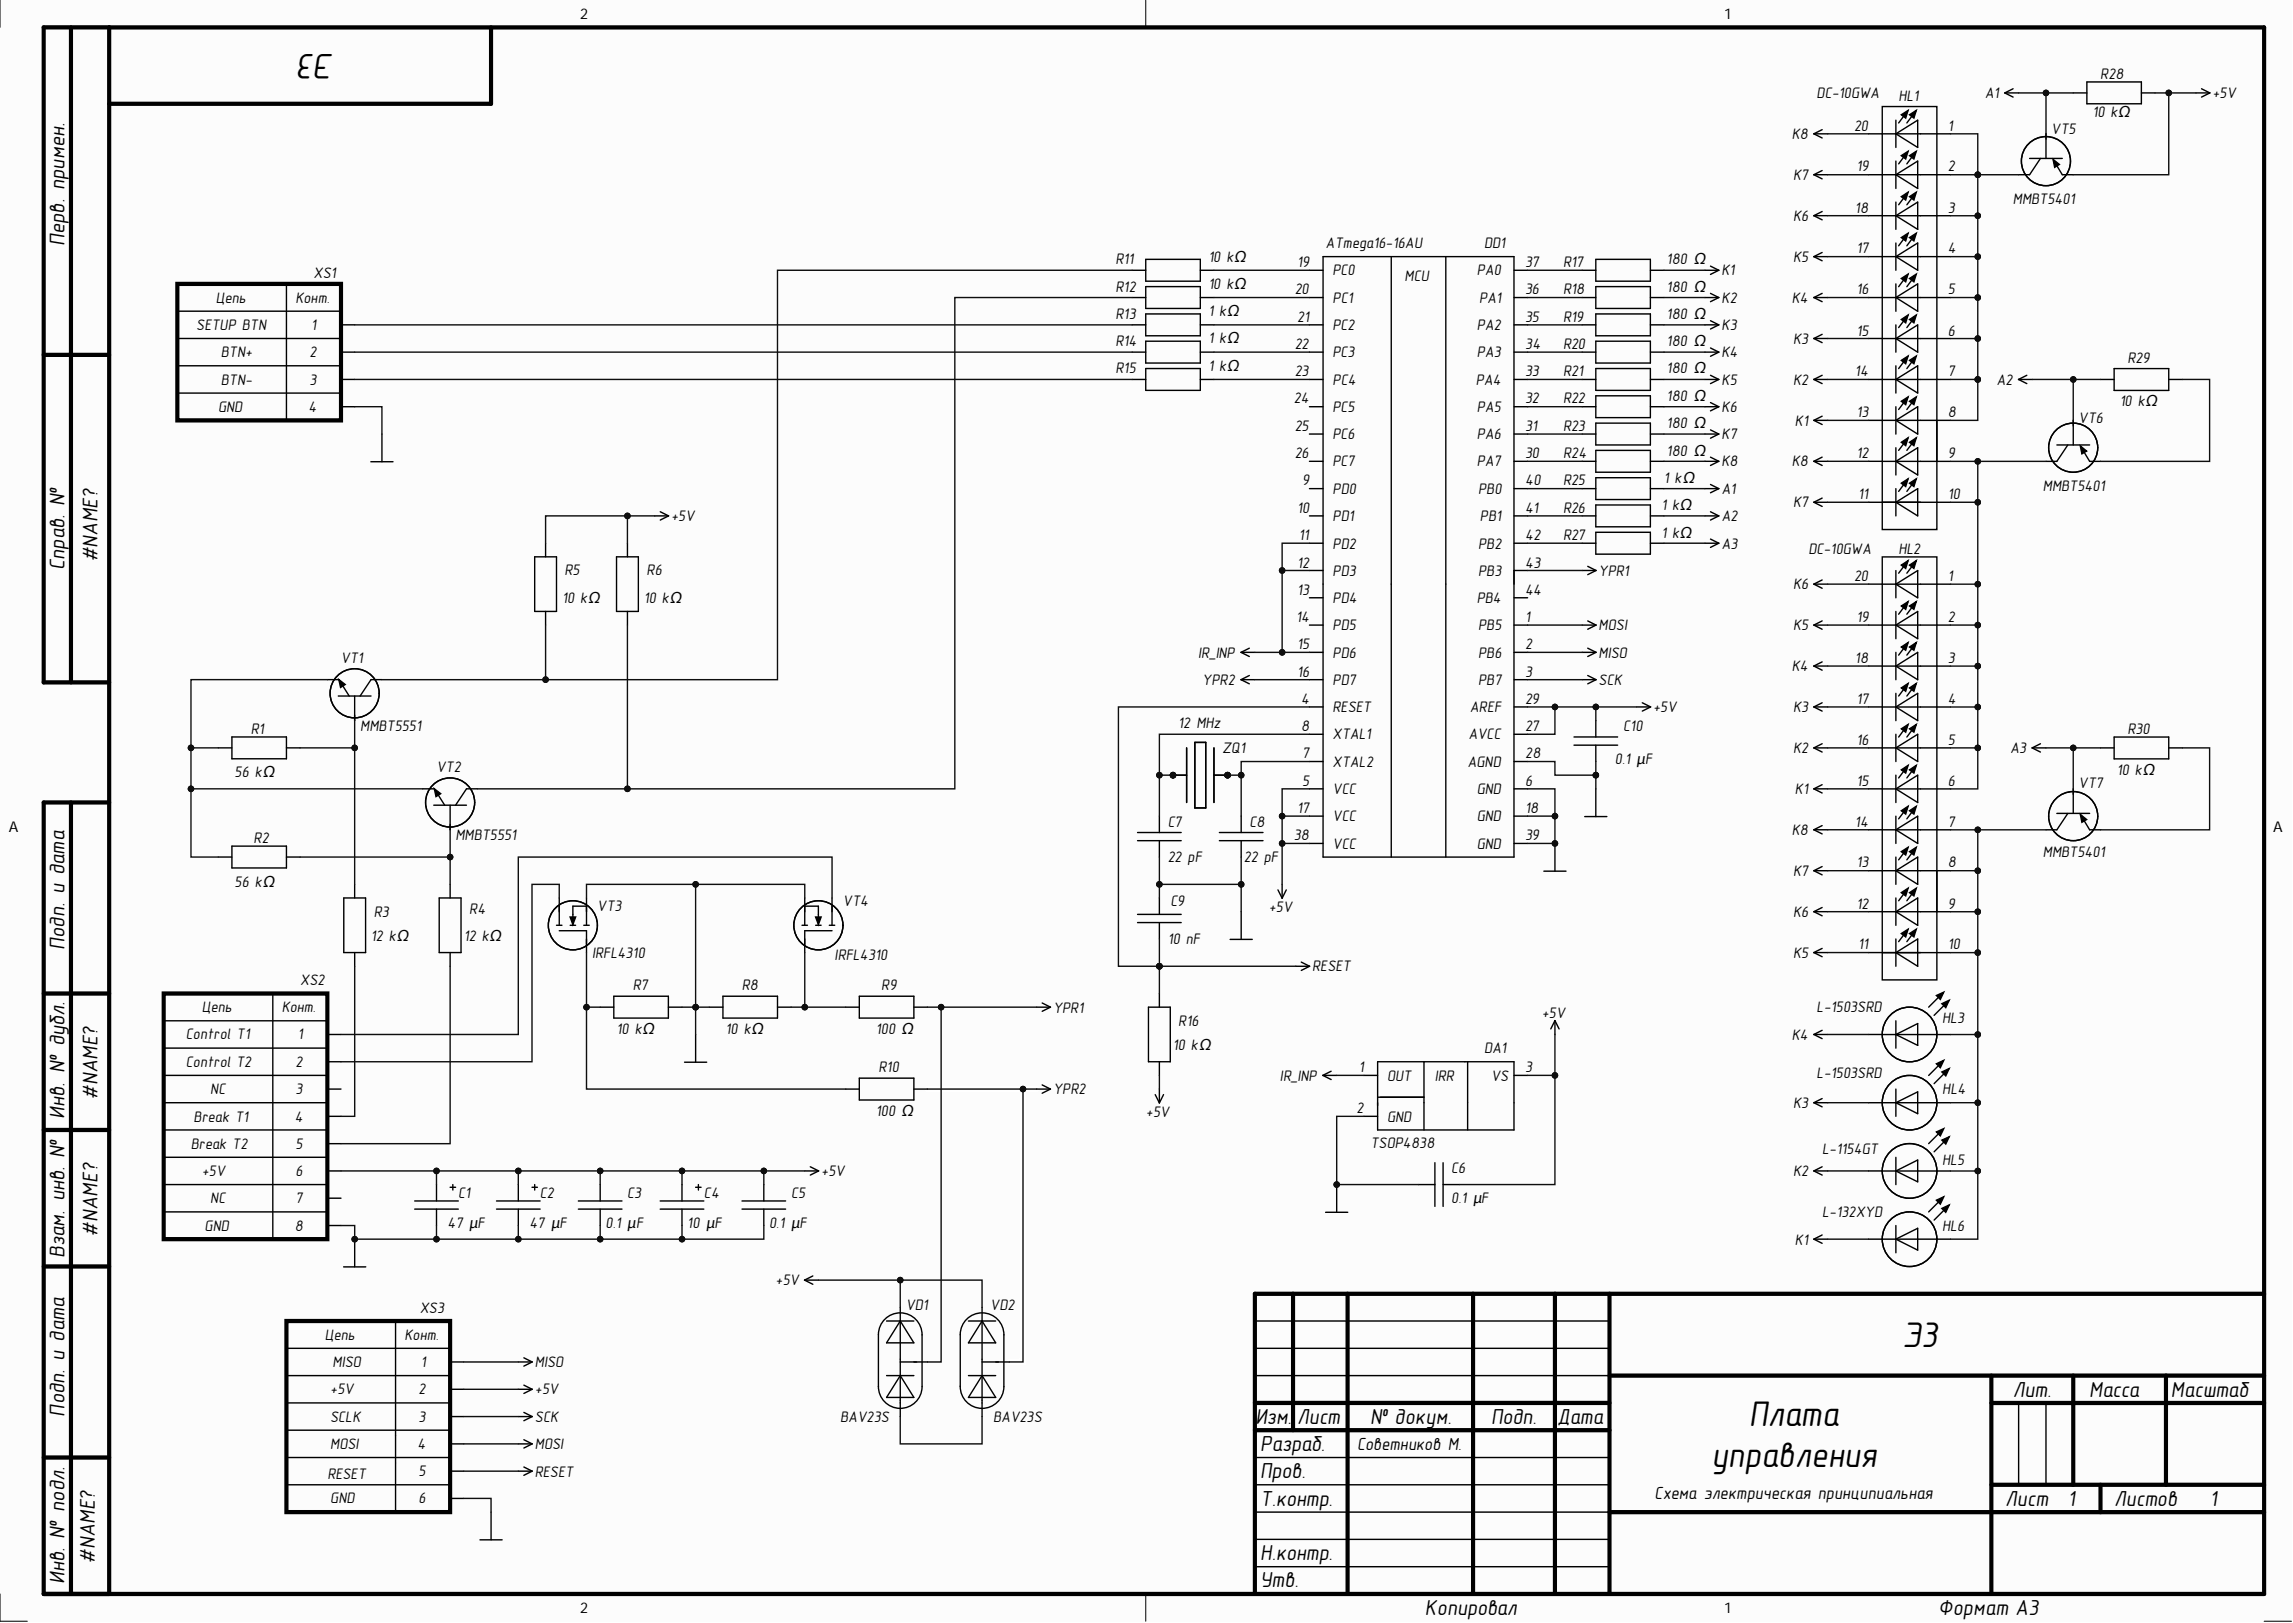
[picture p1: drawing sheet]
<svg xmlns="http://www.w3.org/2000/svg" width="420mm" height="297mm" viewBox="0 0 420 297" stroke-linecap="round" stroke-linejoin="round" font-family="sans-serif">
<defs><g id="words">
<g font-size="6.6">
<text x="61.2" y="9.8" transform="rotate(-180 61.2 9.8)">Э3</text>
<text x="348.2" y="246.5">Э3</text>
<text x="320.2" y="261">Плата</text>
<text x="313.3" y="268.5">управления</text>
</g>
<g font-size="4">
<text x="368.5" y="255.6">Лит.</text>
<text x="382.5" y="255.6">Масса</text>
<text x="397.5" y="255.6">Масштаб</text>
<text x="229.8" y="260.6">Изм.</text>
<text x="237.5" y="260.6">Лист</text>
<text x="250.8" y="260.6">№ докум.</text>
<text x="273" y="260.6">Подп.</text>
<text x="285.1" y="260.6">Дата</text>
<text x="230.7" y="265.6">Разраб.</text>
<text x="230.7" y="270.6">Пров.</text>
<text x="230.7" y="275.6">Т.контр.</text>
<text x="367.1" y="275.6">Лист</text>
<text x="378.6" y="275.6">1</text>
<text x="387.1" y="275.6">Листов</text>
<text x="404.6" y="275.6">1</text>
<text x="230.7" y="285.6">Н.контр.</text>
<text x="230.7" y="290.5">Утв.</text>
<text x="260.9" y="295.5">Копировал</text>
<text x="354.8" y="295.5">Формат А3</text>
</g>
<g font-size="3.9">
<text x="11.8" y="45" transform="rotate(-90 11.8 45)">Перв. примен.</text>
<text x="11.8" y="104.3" transform="rotate(-90 11.8 104.3)">Справ. №</text>
<text x="17.8" y="102.9" transform="rotate(-90 17.8 102.9)">#NAME?</text>
<text x="11.8" y="173.8" transform="rotate(-90 11.8 173.8)">Подп. и дата</text>
<text x="17.8" y="201.3" transform="rotate(-90 17.8 201.3)">#NAME?</text>
<text x="11.8" y="204.8" transform="rotate(-90 11.8 204.8)">Инв. № дубл.</text>
<text x="17.8" y="226.3" transform="rotate(-90 17.8 226.3)">#NAME?</text>
<text x="11.8" y="230.3" transform="rotate(-90 11.8 230.3)">Взам. инв. №</text>
<text x="11.8" y="259.2" transform="rotate(-90 11.8 259.2)">Подп. и дата</text>
<text x="17.3" y="286.2" transform="rotate(-90 17.3 286.2)">#NAME?</text>
<text x="11.8" y="289.9" transform="rotate(-90 11.8 289.9)">Инв. № подл.</text>
</g>
<g font-size="3.3">
<text x="248.5" y="265.3">Советников М.</text>
<text x="302.9" y="274.4">Схема электрическая принципиальная</text>
</g>
<g font-size="2.8">
<text x="332.6" y="17.9">DC-10GWA</text>
<text x="363.4" y="17.9">A1</text>
<text x="384.5" y="14.5">R28</text>
<text x="405.1" y="17.9">+5V</text>
<text x="339.4" y="23.9">20</text>
<text x="347.6" y="18.4">HL1</text>
<text x="356.6" y="23.9">1</text>
<text x="383.1" y="21.4">10 kΩ</text>
<text x="328" y="25.5">K8</text>
<text x="375.6" y="24.4">VT5</text>
<text x="328.3" y="32.9">K7</text>
<text x="339.9" y="31.4">19</text>
<text x="356.6" y="31.4">2</text>
<text x="328.3" y="40.4">K6</text>
<text x="339.6" y="38.9">18</text>
<text x="356.6" y="38.9">3</text>
<text x="368.5" y="37.4">MMBT5401</text>
<text x="221.2" y="47.9">10 kΩ</text>
<text x="242.7" y="45.4">ATmega16-16AU</text>
<text x="271.7" y="45.4">DD1</text>
<text x="328.3" y="47.9">K5</text>
<text x="339.9" y="46.4">17</text>
<text x="356.6" y="46.4">4</text>
<text x="57.4" y="50.9">XS1</text>
<text x="204.2" y="48.4">R11</text>
<text x="204.2" y="53.4">R12</text>
<text x="221.2" y="52.9">10 kΩ</text>
<text x="237" y="53.9">20</text>
<text x="237.5" y="48.9">19</text>
<text x="244" y="50.4">PC0</text>
<text x="257.2" y="51.4">MCU</text>
<text x="270.4" y="50.4">PA0</text>
<text x="279.2" y="53.9">36</text>
<text x="279.2" y="48.9">37</text>
<text x="286.2" y="48.9">R17</text>
<text x="286.2" y="53.9">R18</text>
<text x="305.1" y="48.4">180 Ω</text>
<text x="305.1" y="53.4">180 Ω</text>
<text x="315.2" y="50.4">K1</text>
<text x="339.9" y="53.9">16</text>
<text x="356.6" y="53.9">5</text>
<text x="39.5" y="55.4">Цепь</text>
<text x="54.1" y="55.4">Конт.</text>
<text x="204.2" y="58.4">R13</text>
<text x="221.2" y="57.9">1 kΩ</text>
<text x="237.5" y="58.9">21</text>
<text x="244" y="55.4">PC1</text>
<text x="270.8" y="55.4">PA1</text>
<text x="279.2" y="58.9">35</text>
<text x="286.2" y="58.9">R19</text>
<text x="305.1" y="58.4">180 Ω</text>
<text x="315.2" y="55.4">K2</text>
<text x="328" y="55.4">K4</text>
<text x="35.9" y="60.4">SETUP BTN</text>
<text x="40.4" y="65.4">BTN+</text>
<text x="56.7" y="65.4">2</text>
<text x="57" y="60.4">1</text>
<text x="204.2" y="63.4">R14</text>
<text x="221.2" y="62.8">1 kΩ</text>
<text x="237" y="63.9">22</text>
<text x="244" y="60.4">PC2</text>
<text x="244" y="65.4">PC3</text>
<text x="270.4" y="65.4">PA3</text>
<text x="270.4" y="60.4">PA2</text>
<text x="279.2" y="63.9">34</text>
<text x="286.2" y="63.9">R20</text>
<text x="305.1" y="63.4">180 Ω</text>
<text x="315.2" y="60.4">K3</text>
<text x="315.2" y="65.4">K4</text>
<text x="328.3" y="62.9">K3</text>
<text x="339.9" y="61.4">15</text>
<text x="356.6" y="61.4">6</text>
<text x="40.4" y="70.4">BTN-</text>
<text x="56.7" y="70.4">3</text>
<text x="204.2" y="68.3">R15</text>
<text x="221.2" y="67.8">1 kΩ</text>
<text x="237" y="68.9">23</text>
<text x="244" y="70.4">PC4</text>
<text x="270.2" y="70.4">PA4</text>
<text x="279.2" y="68.9">33</text>
<text x="286.2" y="68.9">R21</text>
<text x="305.1" y="68.3">180 Ω</text>
<text x="315.2" y="70.4">K5</text>
<text x="328.3" y="70.4">K2</text>
<text x="339.6" y="68.9">14</text>
<text x="356.6" y="68.9">7</text>
<text x="365.5" y="70.4">A2</text>
<text x="389.5" y="66.4">R29</text>
<text x="39.9" y="75.4">GND</text>
<text x="56.5" y="75.4">4</text>
<text x="236.9" y="73.8">24</text>
<text x="244" y="75.4">PC5</text>
<text x="270.4" y="75.4">PA5</text>
<text x="279.2" y="73.8">32</text>
<text x="286.2" y="73.8">R22</text>
<text x="305.1" y="73.3">180 Ω</text>
<text x="315.2" y="75.4">K6</text>
<text x="328.6" y="77.9">K1</text>
<text x="339.9" y="76.4">13</text>
<text x="356.6" y="76.4">8</text>
<text x="380.5" y="77.4">VT6</text>
<text x="388.1" y="74.4">10 kΩ</text>
<text x="237" y="78.8">25</text>
<text x="237" y="83.8">26</text>
<text x="244" y="80.4">PC6</text>
<text x="270.4" y="80.4">PA6</text>
<text x="279.2" y="83.8">30</text>
<text x="279.2" y="78.8">31</text>
<text x="286.2" y="78.8">R23</text>
<text x="286.2" y="83.8">R24</text>
<text x="305.1" y="78.3">180 Ω</text>
<text x="305.1" y="83.4">180 Ω</text>
<text x="315.2" y="80.4">K7</text>
<text x="339.9" y="83.8">12</text>
<text x="356.6" y="83.8">9</text>
<text x="238.4" y="88.8">9</text>
<text x="244" y="85.3">PC7</text>
<text x="270.4" y="85.3">PA7</text>
<text x="279.2" y="88.8">40</text>
<text x="286.2" y="88.8">R25</text>
<text x="304.6" y="88.4">1 kΩ</text>
<text x="315.2" y="85.3">K8</text>
<text x="328" y="85.3">K8</text>
<text x="374" y="89.8">MMBT5401</text>
<text x="122.9" y="95.4">+5V</text>
<text x="237.5" y="93.9">10</text>
<text x="244" y="90.3">PD0</text>
<text x="244" y="95.4">PD1</text>
<text x="270.6" y="90.3">PB0</text>
<text x="270.9" y="95.4">PB1</text>
<text x="279.2" y="93.9">41</text>
<text x="286.2" y="93.9">R26</text>
<text x="304.2" y="93.4">1 kΩ</text>
<text x="315.2" y="90.3">A1</text>
<text x="315.2" y="95.4">A2</text>
<text x="328.3" y="92.9">K7</text>
<text x="340.2" y="91.4">11</text>
<text x="356.6" y="91.4">10</text>
<text x="237.8" y="98.9">11</text>
<text x="244" y="100.4">PD2</text>
<text x="270.6" y="100.4">PB2</text>
<text x="279.2" y="98.9">42</text>
<text x="286.2" y="98.9">R27</text>
<text x="304.2" y="98.4">1 kΩ</text>
<text x="315.2" y="100.4">A3</text>
<text x="331.1" y="101.3">DC-10GWA</text>
<text x="347.6" y="101.3">HL2</text>
<text x="103.3" y="105.3">R5</text>
<text x="118.4" y="105.3">R6</text>
<text x="237.5" y="103.9">12</text>
<text x="244" y="105.4">PD3</text>
<text x="270.6" y="105.4">PB3</text>
<text x="279.2" y="103.9">43</text>
<text x="292.7" y="105.4">YPR1</text>
<text x="328.3" y="107.8">K6</text>
<text x="339.4" y="106.3">20</text>
<text x="356.6" y="106.3">1</text>
<text x="102.9" y="110.3">10 kΩ</text>
<text x="117.9" y="110.3">10 kΩ</text>
<text x="237.3" y="113.9">14</text>
<text x="237.5" y="108.9">13</text>
<text x="244" y="110.4">PD4</text>
<text x="270.4" y="110.4">PB4</text>
<text x="279.2" y="113.9">1</text>
<text x="279.2" y="108.9">44</text>
<text x="339.9" y="113.9">19</text>
<text x="356.6" y="113.9">2</text>
<text x="237.5" y="118.8">15</text>
<text x="244" y="115.4">PD5</text>
<text x="270.6" y="115.4">PB5</text>
<text x="279.2" y="118.8">2</text>
<text x="292.7" y="115.4">MOSI</text>
<text x="328.3" y="115.4">K5</text>
<text x="62.4" y="121.3">VT1</text>
<text x="219.4" y="120.4">IR_INP</text>
<text x="220.1" y="125.4">YPR2</text>
<text x="237.5" y="123.8">16</text>
<text x="244" y="120.4">PD6</text>
<text x="244" y="125.4">PD7</text>
<text x="270.6" y="125.4">PB7</text>
<text x="270.6" y="120.4">PB6</text>
<text x="279.2" y="123.8">3</text>
<text x="292.7" y="120.4">MISO</text>
<text x="292.7" y="125.4">SCK</text>
<text x="328" y="122.8">K4</text>
<text x="339.6" y="121.3">18</text>
<text x="356.6" y="121.3">3</text>
<text x="238.2" y="128.8">4</text>
<text x="244" y="130.3">RESET</text>
<text x="269.1" y="130.3">AREF</text>
<text x="279.2" y="128.8">29</text>
<text x="302.7" y="130.3">+5V</text>
<text x="328.3" y="130.3">K3</text>
<text x="339.9" y="128.8">17</text>
<text x="356.6" y="128.8">4</text>
<text x="45.9" y="134.3">R1</text>
<text x="66" y="133.8">MMBT5551</text>
<text x="215.7" y="133.3">12 MHz</text>
<text x="223.8" y="137.8">ZQ1</text>
<text x="238.2" y="133.8">8</text>
<text x="244" y="135.3">XTAL1</text>
<text x="268.8" y="135.3">AVCC</text>
<text x="279.2" y="133.8">27</text>
<text x="297.2" y="133.8">C10</text>
<text x="328.3" y="137.9">K2</text>
<text x="339.9" y="136.4">16</text>
<text x="356.6" y="136.4">5</text>
<text x="368" y="137.9">A3</text>
<text x="389.5" y="134.3">R30</text>
<text x="43" y="142.3">56 kΩ</text>
<text x="79.9" y="141.3">VT2</text>
<text x="238.4" y="138.8">7</text>
<text x="238.4" y="143.8">5</text>
<text x="244" y="140.3">XTAL2</text>
<text x="268.7" y="140.3">AGND</text>
<text x="279.2" y="143.8">6</text>
<text x="279.2" y="138.8">28</text>
<text x="295.6" y="139.8">0.1 µF</text>
<text x="339.9" y="143.8">15</text>
<text x="356.6" y="143.8">6</text>
<text x="387.6" y="141.8">10 kΩ</text>
<text x="237.5" y="148.8">17</text>
<text x="244" y="145.3">VCC</text>
<text x="270.4" y="145.3">GND</text>
<text x="279.2" y="148.8">18</text>
<text x="328.6" y="145.3">K1</text>
<text x="380.5" y="144.3">VT7</text>
<text x="46.4" y="154.3">R2</text>
<text x="83.4" y="153.8">MMBT5551</text>
<text x="213.8" y="151.3">C7</text>
<text x="228.8" y="151.3">C8</text>
<text x="236.9" y="153.8">38</text>
<text x="244" y="150.3">VCC</text>
<text x="244" y="155.3">VCC</text>
<text x="270.4" y="155.3">GND</text>
<text x="270.4" y="150.3">GND</text>
<text x="279.2" y="153.8">39</text>
<text x="328" y="152.8">K8</text>
<text x="339.6" y="151.3">14</text>
<text x="356.6" y="151.3">7</text>
<text x="213.8" y="157.7">22 pF</text>
<text x="227.7" y="157.7">22 pF</text>
<text x="328.3" y="160.3">K7</text>
<text x="339.9" y="158.8">13</text>
<text x="356.6" y="158.8">8</text>
<text x="374" y="156.8">MMBT5401</text>
<text x="43" y="162.3">56 kΩ</text>
<text x="68.4" y="167.8">R3</text>
<text x="85.9" y="167.3">R4</text>
<text x="109.3" y="166.8">VT3</text>
<text x="154.3" y="165.8">VT4</text>
<text x="214.3" y="165.8">C9</text>
<text x="232.3" y="166.9">+5V</text>
<text x="328.3" y="167.8">K6</text>
<text x="339.9" y="166.3">12</text>
<text x="356.6" y="166.3">9</text>
<text x="67.9" y="172.3">12 kΩ</text>
<text x="84.9" y="172.3">12 kΩ</text>
<text x="213.8" y="172.8">10 nF</text>
<text x="340.2" y="173.7">11</text>
<text x="356.6" y="173.7">10</text>
<text x="108.4" y="175.3">IRFL4310</text>
<text x="152.8" y="175.8">IRFL4310</text>
<text x="240.3" y="177.8">RESET</text>
<text x="328.3" y="175.3">K5</text>
<text x="37" y="185.2">Цепь</text>
<text x="51.6" y="185.2">Конт.</text>
<text x="55" y="180.2">XS2</text>
<text x="115.9" y="181.3">R7</text>
<text x="135.8" y="181.3">R8</text>
<text x="161.4" y="181.3">R9</text>
<text x="192.8" y="185.3">YPR1</text>
<text x="332.6" y="185.2">L-1503SRD</text>
<text x="34" y="190.2">Control Т1</text>
<text x="54.5" y="190.2">1</text>
<text x="112.9" y="189.3">10 kΩ</text>
<text x="132.9" y="189.3">10 kΩ</text>
<text x="160.3" y="189.3">100 Ω</text>
<text x="215.7" y="187.8">R16</text>
<text x="282.3" y="186.3">+5V</text>
<text x="328" y="190.3">K4</text>
<text x="355.6" y="187.3">HL3</text>
<text x="34" y="195.2">Control Т2</text>
<text x="54.1" y="195.2">2</text>
<text x="160.8" y="196.2">R10</text>
<text x="214.7" y="192.3">10 kΩ</text>
<text x="234.3" y="197.8">IR_INP</text>
<text x="248.8" y="196.2">1</text>
<text x="254" y="197.8">OUT</text>
<text x="262.7" y="197.8">IRR</text>
<text x="271.7" y="192.8">DA1</text>
<text x="273" y="197.8">VS</text>
<text x="279.2" y="196.2">3</text>
<text x="332.6" y="197.2">L-1503SRD</text>
<text x="38.5" y="200.2">NC</text>
<text x="54.1" y="200.2">3</text>
<text x="192.8" y="200.3">YPR2</text>
<text x="248.4" y="203.8">2</text>
<text x="328.3" y="202.7">K3</text>
<text x="355.6" y="200.2">HL4</text>
<text x="35.4" y="205.3">Break Т1</text>
<text x="54" y="205.3">4</text>
<text x="160.3" y="204.3">100 Ω</text>
<text x="209.8" y="204.4">+5V</text>
<text x="254" y="205.3">GND</text>
<text x="34.9" y="210.3">Break Т2</text>
<text x="37" y="215.3">+5V</text>
<text x="54.1" y="210.3">5</text>
<text x="54.1" y="215.3">6</text>
<text x="150.4" y="215.3">+5V</text>
<text x="250.9" y="210">TSOP4838</text>
<text x="265.7" y="214.8">C6</text>
<text x="328.3" y="215.3">K2</text>
<text x="333.6" y="211.2">L-1154GT</text>
<text x="355.6" y="213.2">HL5</text>
<text x="38.5" y="220.3">NC</text>
<text x="54.1" y="220.3">7</text>
<text x="83.9" y="219.2">C1</text>
<text x="98.9" y="219.2">C2</text>
<text x="114.8" y="219.2">C3</text>
<text x="128.9" y="219.2">C4</text>
<text x="144.9" y="219.2">C5</text>
<text x="265.7" y="220.3">0.1 µF</text>
<text x="37.5" y="225.2">GND</text>
<text x="54" y="225.2">8</text>
<text x="81.9" y="224.7">47 µF</text>
<text x="96.9" y="224.7">47 µF</text>
<text x="110.9" y="224.7">0.1 µF</text>
<text x="125.8" y="224.7">10 µF</text>
<text x="140.8" y="224.7">0.1 µF</text>
<text x="328.6" y="227.8">K1</text>
<text x="333.6" y="222.7">L-132XYD</text>
<text x="355.6" y="225.2">HL6</text>
<text x="142" y="235.2">+5V</text>
<text x="165.8" y="239.7">VD1</text>
<text x="181.3" y="239.7">VD2</text>
<text x="59.4" y="245.2">Цепь</text>
<text x="74.1" y="245.2">Конт.</text>
<text x="76.9" y="240.2">XS3</text>
<text x="60.9" y="250.2">MISO</text>
<text x="77" y="250.2">1</text>
<text x="97.9" y="250.2">MISO</text>
<text x="60.5" y="255.2">+5V</text>
<text x="76.6" y="255.2">2</text>
<text x="97.9" y="255.2">+5V</text>
<text x="60.5" y="260.2">SCLK</text>
<text x="76.6" y="260.2">3</text>
<text x="97.9" y="260.2">SCK</text>
<text x="153.8" y="260.2">BAV23S</text>
<text x="181.8" y="260.2">BAV23S</text>
<text x="60.5" y="265.2">MOSI</text>
<text x="76.4" y="265.2">4</text>
<text x="97.9" y="265.2">MOSI</text>
<text x="60" y="270.7">RESET</text>
<text x="60.5" y="275.1">GND</text>
<text x="76.6" y="270.2">5</text>
<text x="76.6" y="275.1">6</text>
<text x="97.9" y="270.2">RESET</text>
</g>
<g font-size="2.7">
<text x="106.2" y="3.5">2</text>
<text x="315.7" y="3.5">1</text>
<text x="1.6" y="152.3">A</text>
<text x="416.1" y="152.3">A</text>
<text x="106.2" y="295.2">2</text>
<text x="315.7" y="295.2">1</text>
</g>
</g></defs>
<g fill="#fcfcfc">
<path d="M0 0h419.5v296.7h-419.5z" fill-rule="evenodd"/>
<path d="M5 5h409.5v286.7h-409.5z" fill-rule="evenodd"/>
</g>
<path d="M0 0v5M209.8 0v5M0 291.7v5h5M209.8 291.7v5M414.5 296.7h5" fill="none" stroke="#000" stroke-width=".18"/>
<path d="M229.7 124.4h10M169.8 199.3h20M187.3 199.3v50h-2.5" fill="none" stroke="#fefefe" stroke-width="1.3"/>
<g fill="none" stroke="#000" stroke-width=".77">
<path d="M13 5v119.9M20 5h394.5v286.7h-406.5v-144.8h12M89.9 5v14h-69.9M32.5 52h29.9v24.9h-29.9zM8 64.9h12M20 124.9h-12v-119.9h12v286.7M13 146.9v144.8M8 181.8h12M8 206.8h12M8 231.8h12M236.7 236.8v25M246.7 236.8v54.9"/>
<path d="M269.7 236.8v54.9M284.7 236.8v54.9M294.7 236.8v54.9M414.5 236.8h-184.8v54.9M229.7 256.8h65M294.7 251.8h119.8M364.6 256.8h49.9M364.6 251.8v39.9M379.6 251.8v19.9M396.5 251.8v19.9M8 266.8h12M229.7 261.8h65"/>
<path d="M294.7 276.8h119.8M364.6 271.7h49.9M384.6 271.7v5.1"/>
</g>
<g fill="none" stroke="#000" stroke-width=".26">
<path d="M32.5 57h29.9M52.4 52v24.9M62.4 59.5h2.5M207.3 59.5h2.5M207.3 49.5h2.5M207.3 54.5h2.5M209.8 47.5h10v4h-10zM209.8 52.5h10v4h-10zM209.8 57.5h10v4h-10zM219.8 59.5h2.4M219.8 49.5h2.4M219.8 54.5h2.4"/>
<path d="M239.7 59.5h2.5M239.7 49.5h2.5M239.7 54.5h2.5M242.2 47h35v109.9h-35zM254.7 47v109.9M264.7 47v109.9M277.2 59.5h2.5M277.2 49.5h2.5M277.2 54.5h2.5M32.5 62h29.9M32.5 66.9h29.9M32.5 71.9h29.9"/>
<path d="M62.4 64.4h2.5M62.4 69.4h2.5M62.4 74.4h2.5M207.3 64.4h2.5M207.3 69.4h2.5M209.8 62.4h10v4h-10zM209.8 67.4h10v4h-10zM219.8 64.4h2.4M219.8 69.4h2.4M239.7 64.4h2.5M239.7 69.4h2.5M239.7 74.4h2.5"/>
<path d="M239.7 79.4h2.5M277.2 64.4h2.5M277.2 69.4h2.5M277.2 74.4h2.5M277.2 79.4h2.5M99.9 99.4v2.5M114.9 99.4v2.5M239.7 84.4h2.5M239.7 89.4h2.5M239.7 94.4h2.5M239.7 99.4h2.5M277.2 84.4h2.5"/>
<path d="M277.2 89.4h2.5M277.2 94.4h2.5M277.2 99.4h2.5M97.9 101.9h4v10h-4zM99.9 111.9v2.5M112.9 101.9h4v10h-4zM114.9 111.9v2.5M239.7 104.4h2.5M239.7 109.4h2.5M239.7 114.4h2.5M239.7 119.4h2.5M277.2 104.4h2.5"/>
<path d="M277.2 109.4h2.5M277.2 114.4h2.5M277.2 119.4h2.5M40 136.9h2.5M42.5 134.9h9.9v4h-9.9zM52.4 136.9h2.5M59.9 124.4h2M61.9 127.4h6M62 124.4l1.2 .9-.9 .5zM62.2 124.7l1.7 2.7M64.9 127.4v4.5M69.9 124.4h-2l-2 3"/>
<path d="M239.7 124.4h2.5M239.7 129.4h2.5M239.7 134.4h2.5M239.7 139.4h2.5M277.2 124.4h2.5M277.2 129.4h2.5M277.2 134.4h2.5M277.2 139.4h2.5M40 156.9h2.5M42.5 154.9h9.9v4h-9.9zM52.4 156.9h2.5M77.4 144.4h2"/>
<path d="M79.4 147.4h6M79.5 144.3l1.2 1-.9 .5zM79.7 144.7l1.7 2.7M82.4 147.4v4.5M87.4 144.4h-2l-2 3M239.7 144.4h2.5M239.7 149.4h2.5M239.7 154.4h2.5M277.2 144.4h2.5M277.2 149.4h2.5M277.2 154.4h2.5M62.9 164.3h4v10h-4z"/>
<path d="M64.9 161.9v2.4M64.9 174.3v2.5M80.4 164.3h4v10h-4zM82.4 161.9v2.4M82.4 174.3v2.5M101.9 169.3h1M102.4 170.3h5v4M102.4 164.3v5M104.4 167.8h1l-.5 1.4zM104.4 169.3h1M106.9 169.3h1M107.4 164.3v5"/>
<path d="M107.4 165.8h-2.5v3M146.8 169.3h1M147.3 165.8h2.5v3M147.3 164.3v5M149.3 167.8h1l-.5 1.4zM149.3 169.3h1M151.8 169.3h1M152.3 170.3h-5v4M152.3 164.3v5M109.9 184.3h2.5M112.4 182.3h10v4h-10zM122.4 184.3h2.5"/>
<path d="M129.9 184.3h2.5M132.4 182.3h9.9v4h-9.9zM142.3 184.3h2.5M154.8 184.3h2.5M154.8 199.3h2.5M157.3 182.3h10v4h-10zM157.3 197.3h10v4h-10zM167.3 184.3h2.5M167.3 199.3h2.5M249.7 196.8h2.5M252.2 194.3h25v12.5h-25zM260.7 194.3v12.5"/>
<path d="M268.7 194.3v12.5M277.2 196.8h2.5M75.9 219.8h8M79.9 216.8v3M82.4 217.3h1M82.9 216.8v1M90.9 219.8h8M94.9 216.8v3M97.4 217.3h1M97.9 216.8v1M120.9 219.8h8M124.9 216.8v3"/>
<path d="M127.4 217.3h1M127.9 216.8v1M249.7 204.3h2.5M252.2 200.8h8.5M259.7 216.8h3M262.7 212.8v8M264.2 212.8v8M264.2 216.8h3M75.9 221.3h8M79.9 221.3v3M90.9 221.3h8M94.9 221.3v3"/>
<path d="M120.9 221.3h8M124.9 221.3v3M229.7 251.8h65M229.7 246.8h65M229.7 241.8h65M369.6 256.8v14.9M374.6 256.8v14.9M229.7 276.7h65M229.7 271.7h65M229.7 266.8h65M229.7 286.7h65M229.7 281.7h65"/>
<circle cx="64.9" cy="126.9" r="4.5"/>
<circle cx="82.4" cy="146.9" r="4.5"/>
<circle cx="104.9" cy="169.3" r="4.5"/>
<circle cx="149.8" cy="169.3" r="4.5"/>
</g>
<path d="M62 124.4l1.2 .9-.9 .5zM79.5 144.3l1.2 1-.9 .5zM104.4 167.8h1l-.5 1.4zM149.3 167.8h1l-.5 1.4z" fill="#000"/>
<circle cx="214.8" cy="141.9" r=".51" fill="#0e0e0e"/>
<circle cx="214.8" cy="141.9" r=".51" fill="none" stroke="#0e0e0e" stroke-width=".18"/>
<circle cx="224.7" cy="141.9" r=".51" fill="#0e0e0e"/>
<circle cx="224.7" cy="141.9" r=".51" fill="none" stroke="#0e0e0e" stroke-width=".18"/>
<circle cx="214.8" cy="141.9" r=".51" fill="#0e0e0e"/>
<circle cx="214.8" cy="141.9" r=".51" fill="none" stroke="#0e0e0e" stroke-width=".18"/>
<circle cx="224.7" cy="141.9" r=".51" fill="#0e0e0e"/>
<circle cx="224.7" cy="141.9" r=".51" fill="none" stroke="#0e0e0e" stroke-width=".18"/>
<path d="M217.2 136.9v10M214.8 141.9h2.4" fill="none" stroke="#000" stroke-width=".26"/>
<circle cx="214.8" cy="141.9" r=".51" fill="#0e0e0e"/>
<circle cx="214.8" cy="141.9" r=".51" fill="none" stroke="#0e0e0e" stroke-width=".18"/>
<path d="M222.2 136.9v10M222.2 141.9h2.5" fill="none" stroke="#000" stroke-width=".26"/>
<circle cx="224.7" cy="141.9" r=".51" fill="#0e0e0e"/>
<circle cx="224.7" cy="141.9" r=".51" fill="none" stroke="#0e0e0e" stroke-width=".18"/>
<path d="M217.2 136.9v10M218.8 135.9h1.9v12h-1.9zM214.8 141.9h2.4" fill="none" stroke="#000" stroke-width=".26"/>
<circle cx="214.8" cy="141.9" r=".51" fill="#0e0e0e"/>
<circle cx="214.8" cy="141.9" r=".51" fill="none" stroke="#0e0e0e" stroke-width=".18"/>
<path d="M222.2 136.9v10M222.2 141.9h2.5" fill="none" stroke="#000" stroke-width=".26"/>
<circle cx="224.7" cy="141.9" r=".51" fill="#0e0e0e"/>
<circle cx="224.7" cy="141.9" r=".51" fill="none" stroke="#0e0e0e" stroke-width=".18"/>
<g fill="none" stroke="#000" stroke-width=".26">
<path d="M344.6 19.5h10v77.4h-10zM367 17h2.6M367 17l1.6 .8M368.6 16.2l-1.6 .8M379.6 17h2.5M382.1 15h9.9v4h-9.9zM392 17h2.6M332.1 32h2.5M332.1 24.5h2.5M332.1 39.5h2.5M332.1 39.5l1.5 .7M332.1 32l1.5 .7"/>
<path d="M332.1 24.5l1.5 .8M333.6 38.7l-1.5 .8M333.6 31.2l-1.5 .8M333.6 23.7l-1.5 .8M342.1 32h15M342.1 24.5h15M342.1 39.5h2.5M344.6 39.5h12.5M347.1 24.5l4-2.5v5zM347.1 32l4-2.5v5zM347.1 39.5l4-2.5v5zM347.1 22v5"/>
<path d="M347.1 29.5v5M347.1 37v5M348.1 21l1.2-.8-.4 1.4zM348.1 28.5l1.2-.8-.4 1.4zM348.1 36l1.2-.8-.4 1.4zM349.1 20.5l-1.5 2M349.1 28l-1.5 2M349.1 35.5l-1.5 2M349.6 21l1.2-.8-.4 1.4zM349.6 28.5l1.2-.8-.4 1.4zM349.6 36l1.2-.8-.4 1.4zM350.6 20.5l-1.5 2"/>
<path d="M350.6 28l-1.5 2M350.6 35.5l-1.5 2M371.6 29h6M373.6 29l-2 3h-2M374.6 24.5v4.5M375.9 29.2l1.1 .9-.8 .5zM376.1 29.5l1.5 2.5h2M289.7 49.5h2.5M289.7 54.5h2.5M289.7 59.5h2.5M292.2 47.5h10v4h-10zM292.2 52.5h10v4h-10z"/>
<path d="M292.2 57.5h10v4h-10zM302.2 49.5h2.4M302.2 54.5h2.4M302.2 59.5h2.4M312.1 49.5h2.6M312.1 54.5h2.6M312.1 59.5h2.6M313.2 48.7l1.5 .8M313.2 53.7l1.5 .8M313.2 58.7l1.5 .8M314.7 49.5l-1.5 .7M314.7 54.5l-1.5 .7"/>
<path d="M314.7 59.5l-1.5 .7M332.1 54.5h2.5M332.1 47h2.5M332.1 54.5l1.5 .7M332.1 47l1.5 .7M333.6 53.7l-1.5 .8M333.6 46.2l-1.5 .8M342.1 54.5h15M342.1 47h15M347.1 47l4-2.5v5zM347.1 54.5l4-2.5v5zM347.1 44.5v5"/>
<path d="M347.1 52v5M347.1 59.5v5M348.1 43.5l1.2-.8-.4 1.4zM348.1 51l1.2-.8-.4 1.4zM348.1 58.5l1.2-.9-.4 1.5zM349.1 43l-1.5 2M349.1 50.5l-1.5 2M349.1 58l-1.5 2M349.6 43.5l1.2-.8-.4 1.4zM349.6 51l1.2-.8-.4 1.4zM349.6 58.5l1.2-.9-.4 1.5zM350.6 43l-1.5 2"/>
<path d="M350.6 50.5l-1.5 2M350.6 58l-1.5 2M69.9 79.4v5.1M289.7 64.4h2.5M289.7 69.4h2.5M289.7 74.4h2.5M289.7 79.4h2.5M292.2 62.4h10v4h-10zM292.2 67.4h10v4h-10zM292.2 72.4h10v4h-10zM292.2 77.4h10v4h-10zM302.2 64.4h2.4"/>
<path d="M302.2 69.4h2.4M302.2 74.4h2.4M302.2 79.4h2.4M312.1 64.4h2.6M312.1 69.4h2.6M312.1 74.4h2.6M312.1 79.4h2.6M313.2 63.7l1.5 .7M313.2 68.7l1.5 .7M313.2 73.7l1.5 .7M313.2 78.7l1.5 .7M314.7 64.4l-1.5 .8"/>
<path d="M314.7 69.4l-1.5 .8M314.7 74.4l-1.5 .8M314.7 79.4l-1.5 .8M332.1 69.4h2.5M332.1 62h2.5M332.1 76.9h2.5M332.1 76.9l1.5 .8M332.1 69.4l1.5 .8M332.1 62l1.5 .7M333.6 76.2l-1.5 .7M333.6 68.7l-1.5 .7M333.6 61.2l-1.5 .8"/>
<path d="M342.1 69.4h15M342.1 62h15M342.1 76.9h15M347.1 62l4-2.5v5zM347.1 69.4l4-2.4v4.9zM347.1 76.9l4-2.5v5zM347.1 67v4.9M347.1 74.4v5M348.1 66l1.2-.8-.4 1.4zM348.1 73.4l1.2-.8-.4 1.5zM349.1 65.5l-1.5 2M349.1 72.9l-1.5 2"/>
<path d="M349.6 66l1.2-.8-.4 1.4zM349.6 73.4l1.2-.8-.4 1.5zM350.6 65.5l-1.5 2M350.6 72.9l-1.5 2M354.6 76.9v7.5M369.6 69.4h2.5M369.6 69.4l1.5 .8M371.1 68.7l-1.5 .7M379.6 76.9v4.5M384.6 69.4h2.5M387.1 67.5h10v4h-10zM397.1 69.4h2.5"/>
<path d="M67.9 84.5h4.1M119.9 94.4h2.5M120.9 93.7l1.5 .7M122.4 94.4l-1.5 .8M289.7 84.4h2.5M289.7 94.4h2.5M289.7 89.4h2.5M289.7 99.4h2.5M292.2 82.4h10v4h-10zM292.2 87.4h10v4h-10zM292.2 92.4h10v4h-10zM292.2 97.4h10v4h-10z"/>
<path d="M302.2 84.4h2.4M302.2 94.4h2.4M302.2 89.4h2.4M302.2 99.4h2.4M312.1 84.4h2.6M312.1 94.4h2.6M312.1 89.4h2.6M312.1 99.4h2.6M313.2 83.7l1.5 .7M313.2 88.7l1.5 .7M313.2 93.7l1.5 .7M313.2 98.7l1.5 .7"/>
<path d="M314.7 84.4l-1.5 .8M314.7 89.4l-1.5 .8M314.7 94.4l-1.5 .8M314.7 99.4l-1.5 .8M332.1 84.4h2.5M332.1 91.9h2.5M332.1 91.9l1.5 .8M332.1 84.4l1.5 .8M333.6 91.2l-1.5 .7M333.6 83.7l-1.5 .7M342.1 84.4h15M342.1 91.9h15"/>
<path d="M347.1 84.4l4-2.5v5zM347.1 91.9l4-2.5v5zM347.1 81.9v5M347.1 89.4v5M348.1 80.9l1.2-.8-.4 1.5zM348.1 88.4l1.2-.8-.4 1.4zM349.1 80.4l-1.5 2M349.1 87.9l-1.5 2M349.6 80.9l1.2-.8-.4 1.5zM349.6 88.4l1.2-.8-.4 1.4zM350.6 80.4l-1.5 2M350.6 87.9l-1.5 2"/>
<path d="M376.6 81.4h6M378.6 81.4l-2 3h-2M380.9 81.6l1.1 1-.8 .5zM381.1 81.9l1.5 2.5h2M227.2 119.4l1.5 .8M227.2 119.4h2.5M228.7 118.6l-1.5 .8M289.7 119.4h2.5M289.7 114.4h2.5M289.7 104.4h2.5M290.7 103.6l1.5 .8M290.7 113.6l1.5 .8"/>
<path d="M290.7 118.6l1.5 .8M292.2 104.4l-1.5 .8M292.2 114.4l-1.5 .8M292.2 119.4l-1.5 .8M332.1 106.9h2.5M332.1 114.4h2.5M332.1 114.4l1.5 .8M332.1 106.9l1.5 .8M333.6 113.6l-1.5 .8M333.6 106.1l-1.5 .8M342.1 106.9h15M342.1 114.4h15"/>
<path d="M344.6 101.9h10v77.4h-10zM347.1 106.9l4-2.5v5zM347.1 114.4l4-2.5v5zM347.1 104.4v5M347.1 111.9v5M347.1 119.4v5M348.1 103.4l1.2-.8-.4 1.4zM348.1 110.9l1.2-.8-.4 1.4zM348.1 118.4l1.2-.8-.4 1.4zM349.1 102.9l-1.5 2M349.1 110.4l-1.5 2M349.1 117.9l-1.5 2"/>
<path d="M349.6 103.4l1.2-.8-.4 1.4zM349.6 110.9l1.2-.8-.4 1.4zM349.6 118.4l1.2-.8-.4 1.4zM350.6 102.9l-1.5 2M350.6 110.4l-1.5 2M350.6 117.9l-1.5 2M218.8 135.9h1.9v12h-1.9zM288.2 136.4h8M288.2 134.9h8M289.7 124.4h2.5M290.7 123.6l1.5 .8M292.2 131.9v3"/>
<path d="M292.2 136.4v3M292.2 124.4l-1.5 .8M332.1 136.9h2.5M332.1 121.9h2.5M332.1 129.4h2.5M332.1 136.9l1.5 .7M332.1 129.4l1.5 .7M332.1 121.9l1.5 .8M333.6 136.1l-1.5 .8M333.6 128.6l-1.5 .8M333.6 121.1l-1.5 .8M342.1 136.9h15"/>
<path d="M342.1 121.9h15M342.1 129.4h15M347.1 121.9l4-2.5v5zM347.1 129.4l4-2.5v5zM347.1 136.9l4-2.5v5zM347.1 126.9v5M347.1 134.4v5M348.1 125.9l1.2-.8-.4 1.4zM348.1 133.4l1.2-.8-.4 1.4zM349.1 125.4l-1.5 2M349.1 132.9l-1.5 2M349.6 125.9l1.2-.8-.4 1.4z"/>
<path d="M349.6 133.4l1.2-.8-.4 1.4zM350.6 125.4l-1.5 2M350.6 132.9l-1.5 2M372 136.9h2.6M372 136.9l1.6 .7M373.6 136.1l-1.6 .8M384.6 136.9h2.5M387.1 134.9h10v4h-10zM397.1 136.9h2.5M208.3 153.9h8M208.3 152.4h8M212.3 149.4v3"/>
<path d="M212.3 153.9v3M223.2 153.9h8M223.2 152.4h8M227.2 149.4v3M227.2 153.9v3M282.7 159.4h4M284.7 154.4v5M290.1 149.4h4.1M292.2 144.4v5M332.1 151.9h2.5M332.1 159.4h2.5M332.1 144.4h2.5"/>
<path d="M332.1 144.4l1.5 .7M332.1 159.4l1.5 .7M332.1 151.9l1.5 .7M333.6 143.6l-1.5 .8M333.6 158.6l-1.5 .8M333.6 151.1l-1.5 .8M342.1 151.9h15M342.1 159.4h15M342.1 144.4h2.5M344.6 144.4h12.5M347.1 144.4l4-2.5v5zM347.1 151.9l4-2.5v5z"/>
<path d="M347.1 159.4l4-2.5v5zM347.1 141.9v5M347.1 149.4v5M347.1 156.9v5M348.1 140.9l1.2-.8-.4 1.4zM348.1 148.4l1.2-.8-.4 1.4zM348.1 155.9l1.2-.8-.4 1.4zM349.1 140.4l-1.5 2M349.1 147.9l-1.5 2M349.1 155.4l-1.5 2M349.6 140.9l1.2-.8-.4 1.4zM349.6 148.4l1.2-.8-.4 1.4z"/>
<path d="M349.6 155.9l1.2-.8-.4 1.4zM350.6 140.4l-1.5 2M350.6 147.9l-1.5 2M350.6 155.4l-1.5 2M354.6 159.4v7.5M376.6 148.9h6M378.6 148.9l-2 3h-2M379.6 144.4v4.5M380.9 149l1.1 1-.8 .5zM381.1 149.4l1.5 2.5h2M208.3 168.9h8M208.3 167.3h8"/>
<path d="M212.3 164.3v3M212.3 168.9v2.9M225.2 171.9h4.1M227.2 166.9v5M234 162.9l.7 1.5M234.7 161.9v2.5M235.5 162.9l-.8 1.5M237.2 176.8h2.6M238.2 176.1l1.6 .7M239.8 176.8l-1.6 .8M332.1 174.3h2.5M332.1 166.9h2.5"/>
<path d="M332.1 174.3l1.5 .8M332.1 166.9l1.5 .7M333.6 173.6l-1.5 .7M333.6 166.1l-1.5 .8M342.1 174.3h15M342.1 166.9h2.5M344.6 166.9h12.5M347.1 166.9l4-2.6v5.1zM347.1 174.3l4-2.4v4.9zM347.1 164.3v5.1M347.1 171.9v4.9M348.1 163.4l1.2-.9-.4 1.5z"/>
<path d="M348.1 170.9l1.2-.8-.4 1.4zM349.1 162.9l-1.5 2M349.1 170.4l-1.5 1.9M349.6 163.4l1.2-.9-.4 1.5zM349.6 170.9l1.2-.8-.4 1.4zM350.6 162.9l-1.5 2M350.6 170.4l-1.5 1.9M30 191.8h29.9M30 196.8h29.9M30 186.8h29.9M49.9 181.8v45M59.9 194.3h2.5"/>
<path d="M59.9 189.3h2.5M59.9 199.3h2.5M189.8 184.3h2.5M190.8 183.6l1.5 .7M192.3 184.3l-1.5 .8M210.3 184.3h4v10h-4zM212.3 181.8v2.5M212.3 194.3v2.5M212.3 199.3v2.6M242.2 196.8h2.5M242.2 196.8l1.5 .8M243.7 196.1l-1.5 .7"/>
<path d="M284.7 186.8l-.8 1.5M284.7 186.8l.7 1.5M284.7 186.8v2.5M332.1 189.3h2.5M332.1 189.3l1.5 .8M333.6 188.6l-1.5 .7M342.1 189.3h15M347.1 189.3l4-2v4zM347.1 186.8v5M347.1 199.3v5M354.5 194.7l1.4-.6-.7 1.3zM354.5 182.2l1.4-.6-.7 1.3z"/>
<path d="M355.5 196.2l1.4-.6-.7 1.3zM355.5 183.7l1.4-.6-.7 1.3zM355.6 194.3l-2.5 2.5M355.6 181.8l-2.5 2.5M356.6 195.8l-2.5 2.5M356.6 183.3l-2.5 2.5M30 201.8h29.9M30 206.8h29.9M30 211.8h29.9M30 216.8h29.9M59.9 214.3h2.5M59.9 204.3h2.5"/>
<path d="M59.9 209.3h2.5M59.9 219.3h2.5M105.9 219.8h8M109.9 216.8v3M135.8 219.8h8M139.8 216.8v3M211.5 200.3l.8 1.6M213 200.3l-.7 1.6M332.1 214.3h2.5M332.1 201.8h2.5M332.1 214.3l1.5 .8M332.1 201.8l1.5 .8"/>
<path d="M333.6 213.5l-1.5 .8M333.6 201.1l-1.5 .7M342.1 214.3h15M342.1 201.8h15M347.1 201.8l4-2v4zM347.1 214.3l4-2v4zM347.1 211.8v5M354.5 207.2l1.4-.6-.7 1.3zM354.5 219.7l1.4-.7-.7 1.4zM355.5 208.7l1.4-.6-.7 1.3zM355.6 206.8l-2.5 2.5M355.6 219.3l-2.5 2.5"/>
<path d="M356.6 208.3l-2.5 2.5M30 221.8h29.9M59.9 224.3h2.5M105.9 221.3h8M109.9 221.3v3M135.8 221.3h8M139.8 221.3v3M147.3 234.3l1.5 .7M147.3 234.3h2.5M148.8 233.5l-1.5 .8M164.8 239.3v20M179.8 239.3v20"/>
<path d="M332.1 226.8h2.5M332.1 226.8l1.5 .7M333.6 226l-1.5 .8M342.1 226.8h15M347.1 226.8l4-2v4zM347.1 224.3v5M355.5 221.2l1.4-.7-.7 1.4zM356.6 220.8l-2.5 2.5M52.4 251.8h30M52.4 256.8h30M52.4 246.8h30M72.4 241.8v34.9"/>
<path d="M82.4 249.3h2.5M82.4 254.3h2.5M82.4 259.3h2.5M94.9 249.3h2.5M94.9 254.3h2.5M94.9 259.3h2.5M95.9 248.5l1.5 .8M95.9 258.5l1.5 .8M95.9 253.5l1.5 .8M97.4 249.3l-1.5 .7M97.4 259.3l-1.5 .7M97.4 254.3l-1.5 .7"/>
<path d="M162.3 251.8h5M162.3 241.8h5M164.8 249.3h5M164.8 241.8l2.5 4h-5zM164.8 251.8l2.5 4h-5zM168.8 244.3a4 4 0 0 0-3.9-4 4 4 0 0 0-4.1 4v9.5M168.8 244.3v9.5a4 4 0 0 1-4 4 4 4 0 0 1-4-4.1M177.3 251.8h5M177.3 241.8h5M179.8 249.3h5M179.8 241.8l2.5 4h-5zM179.8 251.8l2.5 4h-5z"/>
<path d="M183.8 244.3a4 4 0 0 0-4-4 4 4 0 0 0-4 4v9.5M183.8 244.3v9.5a4 4 0 0 1-4 4 4 4 0 0 1-4-4.1M52.4 261.8h30M52.4 266.8h30M52.4 271.7h30M82.4 264.3h2.5M82.4 269.2h2.5M82.4 274.2h2.5M89.9 276.7v5.1M94.9 264.3h2.5M94.9 269.2h2.5M95.9 268.5l1.5 .7"/>
<path d="M95.9 263.5l1.5 .8M97.4 269.2l-1.5 .8M97.4 264.3l-1.5 .7M87.9 281.8h4"/>
<circle cx="374.6" cy="29.5" r="4.5"/>
<circle cx="379.6" cy="81.9" r="4.5"/>
<circle cx="379.6" cy="149.4" r="4.5"/>
<circle cx="349.6" cy="189.3" r="5"/>
<circle cx="349.6" cy="201.8" r="5"/>
<circle cx="349.6" cy="214.3" r="5"/>
<circle cx="349.6" cy="226.8" r="5"/>
</g>
<path d="M30 181.8h29.9v45h-29.9zM52.4 241.8h30v34.9h-30z" fill="none" stroke="#000" stroke-width=".77"/>
<g fill="#000">
<path d="M348.1 21l1.2-.8-.4 1.4zM348.1 28.5l1.2-.8-.4 1.4zM348.1 36l1.2-.8-.4 1.4zM349.6 21l1.2-.8-.4 1.4zM349.6 28.5l1.2-.8-.4 1.4zM349.6 36l1.2-.8-.4 1.4zM375.9 29.2l1.1 .9-.8 .5zM348.1 43.5l1.2-.8-.4 1.4zM348.1 51l1.2-.8-.4 1.4zM348.1 58.5l1.2-.9-.4 1.5zM349.6 43.5l1.2-.8-.4 1.4zM349.6 51l1.2-.8-.4 1.4z"/>
<path d="M349.6 58.5l1.2-.9-.4 1.5zM348.1 66l1.2-.8-.4 1.4zM348.1 73.4l1.2-.8-.4 1.5zM349.6 66l1.2-.8-.4 1.4zM349.6 73.4l1.2-.8-.4 1.5zM348.1 80.9l1.2-.8-.4 1.5zM348.1 88.4l1.2-.8-.4 1.4zM349.6 80.9l1.2-.8-.4 1.5zM349.6 88.4l1.2-.8-.4 1.4zM380.9 81.6l1.1 1-.8 .5zM348.1 103.4l1.2-.8-.4 1.4zM348.1 110.9l1.2-.8-.4 1.4z"/>
<path d="M348.1 118.4l1.2-.8-.4 1.4zM349.6 103.4l1.2-.8-.4 1.4zM349.6 110.9l1.2-.8-.4 1.4zM349.6 118.4l1.2-.8-.4 1.4zM348.1 125.9l1.2-.8-.4 1.4zM348.1 133.4l1.2-.8-.4 1.4zM349.6 125.9l1.2-.8-.4 1.4zM349.6 133.4l1.2-.8-.4 1.4zM348.1 140.9l1.2-.8-.4 1.4zM348.1 148.4l1.2-.8-.4 1.4zM348.1 155.9l1.2-.8-.4 1.4zM349.6 140.9l1.2-.8-.4 1.4z"/>
<path d="M349.6 148.4l1.2-.8-.4 1.4zM349.6 155.9l1.2-.8-.4 1.4zM380.9 149l1.1 1-.8 .5zM348.1 163.4l1.2-.9-.4 1.5zM348.1 170.9l1.2-.8-.4 1.4zM349.6 163.4l1.2-.9-.4 1.5zM349.6 170.9l1.2-.8-.4 1.4zM354.5 194.7l1.4-.6-.7 1.3zM354.5 182.2l1.4-.6-.7 1.3zM355.5 196.2l1.4-.6-.7 1.3zM355.5 183.7l1.4-.6-.7 1.3zM354.5 207.2l1.4-.6-.7 1.3z"/>
<path d="M354.5 219.7l1.4-.7-.7 1.4zM355.5 208.7l1.4-.6-.7 1.3zM355.5 221.2l1.4-.7-.7 1.4z"/>
</g>
<circle cx="284.7" cy="154.4" r=".51" fill="#0e0e0e"/>
<circle cx="284.7" cy="154.4" r=".51" fill="none" stroke="#0e0e0e" stroke-width=".18"/>
<path d="M125.3 194.4h4.1M127.4 189.3v5.1M62.9 231.9h4.1M64.9 226.8v5.1" fill="none" stroke="#000" stroke-width=".26"/>
<circle cx="64.9" cy="226.8" r=".51" fill="#0e0e0e"/>
<circle cx="64.9" cy="226.8" r=".51" fill="none" stroke="#0e0e0e" stroke-width=".18"/>
<path d="M244.7 216.8v5.1M242.7 221.9h4.1" fill="none" stroke="#000" stroke-width=".26"/>
<circle cx="244.7" cy="216.8" r=".51" fill="#0e0e0e"/>
<circle cx="244.7" cy="216.8" r=".51" fill="none" stroke="#0e0e0e" stroke-width=".18"/>
<g fill="none" stroke="#000" stroke-width=".26">
<path d="M402 17h2.6M403.1 16.2l1.5 .8M404.6 17l-1.5 .8M227.2 124.4l1.5 .8M227.2 124.4h2.5M228.7 123.6l-1.5 .8M299.7 129.4h2.5M300.7 128.6l1.5 .8M302.2 129.4l-1.5 .7M189.8 199.3h2.5M190.8 198.6l1.5 .7M192.3 199.3l-1.5 .8"/>
<path d="M147.3 214.3h2.6M148.3 213.5l1.6 .8M149.9 214.3l-1.6 .8"/>
</g>
<path d="M64.9 59.5h142.4M222.2 59.5h17.5M222.2 54.5h17.5M222.2 49.5h17.5M64.9 64.4h142.4M64.9 69.4h142.4M222.2 69.4h17.5M222.2 64.4h17.5M35 136.9h5" fill="none" stroke="#0e0e0e" stroke-width=".26"/>
<circle cx="35" cy="136.9" r=".51" fill="#0e0e0e"/>
<circle cx="35" cy="136.9" r=".51" fill="none" stroke="#0e0e0e" stroke-width=".18"/>
<path d="M35 144.4h42.4" fill="none" stroke="#0e0e0e" stroke-width=".26"/>
<circle cx="35" cy="144.4" r=".51" fill="#0e0e0e"/>
<circle cx="35" cy="144.4" r=".51" fill="none" stroke="#0e0e0e" stroke-width=".18"/>
<path d="M64.9 131.9v5h-10" fill="none" stroke="#0e0e0e" stroke-width=".26"/>
<circle cx="64.9" cy="136.9" r=".51" fill="#0e0e0e"/>
<circle cx="64.9" cy="136.9" r=".51" fill="none" stroke="#0e0e0e" stroke-width=".18"/>
<path d="M59.9 124.4h-24.9v32.5h5" fill="none" stroke="#0e0e0e" stroke-width=".26"/>
<circle cx="35" cy="144.4" r=".51" fill="#0e0e0e"/>
<circle cx="35" cy="144.4" r=".51" fill="none" stroke="#0e0e0e" stroke-width=".18"/>
<circle cx="35" cy="136.9" r=".51" fill="#0e0e0e"/>
<circle cx="35" cy="136.9" r=".51" fill="none" stroke="#0e0e0e" stroke-width=".18"/>
<path d="M64.9 136.9v25" fill="none" stroke="#0e0e0e" stroke-width=".26"/>
<circle cx="64.9" cy="136.9" r=".51" fill="#0e0e0e"/>
<circle cx="64.9" cy="136.9" r=".51" fill="none" stroke="#0e0e0e" stroke-width=".18"/>
<path d="M54.9 156.9h27.5" fill="none" stroke="#0e0e0e" stroke-width=".26"/>
<circle cx="82.4" cy="156.9" r=".51" fill="#0e0e0e"/>
<circle cx="82.4" cy="156.9" r=".51" fill="none" stroke="#0e0e0e" stroke-width=".18"/>
<path d="M82.4 151.9v10" fill="none" stroke="#0e0e0e" stroke-width=".26"/>
<circle cx="82.4" cy="156.9" r=".51" fill="#0e0e0e"/>
<circle cx="82.4" cy="156.9" r=".51" fill="none" stroke="#0e0e0e" stroke-width=".18"/>
<path d="M64.9 176.8v27.5h-2.5M82.4 176.8v32.5h-20M62.4 214.3h77.4v2.5" fill="none" stroke="#0e0e0e" stroke-width=".26"/>
<circle cx="79.9" cy="214.3" r=".51" fill="#0e0e0e"/>
<circle cx="79.9" cy="214.3" r=".51" fill="none" stroke="#0e0e0e" stroke-width=".18"/>
<circle cx="94.9" cy="214.3" r=".51" fill="#0e0e0e"/>
<circle cx="94.9" cy="214.3" r=".51" fill="none" stroke="#0e0e0e" stroke-width=".18"/>
<circle cx="109.9" cy="214.3" r=".51" fill="#0e0e0e"/>
<circle cx="109.9" cy="214.3" r=".51" fill="none" stroke="#0e0e0e" stroke-width=".18"/>
<circle cx="124.9" cy="214.3" r=".51" fill="#0e0e0e"/>
<circle cx="124.9" cy="214.3" r=".51" fill="none" stroke="#0e0e0e" stroke-width=".18"/>
<circle cx="139.8" cy="214.3" r=".51" fill="#0e0e0e"/>
<circle cx="139.8" cy="214.3" r=".51" fill="none" stroke="#0e0e0e" stroke-width=".18"/>
<path d="M124.9 214.3v2.5" fill="none" stroke="#0e0e0e" stroke-width=".26"/>
<circle cx="124.9" cy="214.3" r=".51" fill="#0e0e0e"/>
<circle cx="124.9" cy="214.3" r=".51" fill="none" stroke="#0e0e0e" stroke-width=".18"/>
<path d="M109.9 214.3v2.5" fill="none" stroke="#0e0e0e" stroke-width=".26"/>
<circle cx="109.9" cy="214.3" r=".51" fill="#0e0e0e"/>
<circle cx="109.9" cy="214.3" r=".51" fill="none" stroke="#0e0e0e" stroke-width=".18"/>
<path d="M94.9 214.3v2.5" fill="none" stroke="#0e0e0e" stroke-width=".26"/>
<circle cx="94.9" cy="214.3" r=".51" fill="#0e0e0e"/>
<circle cx="94.9" cy="214.3" r=".51" fill="none" stroke="#0e0e0e" stroke-width=".18"/>
<path d="M79.9 214.3v2.5" fill="none" stroke="#0e0e0e" stroke-width=".26"/>
<circle cx="79.9" cy="214.3" r=".51" fill="#0e0e0e"/>
<circle cx="79.9" cy="214.3" r=".51" fill="none" stroke="#0e0e0e" stroke-width=".18"/>
<path d="M79.9 224.3v2.5h59.9v-2.5" fill="none" stroke="#0e0e0e" stroke-width=".26"/>
<circle cx="124.9" cy="226.8" r=".51" fill="#0e0e0e"/>
<circle cx="124.9" cy="226.8" r=".51" fill="none" stroke="#0e0e0e" stroke-width=".18"/>
<circle cx="109.9" cy="226.8" r=".51" fill="#0e0e0e"/>
<circle cx="109.9" cy="226.8" r=".51" fill="none" stroke="#0e0e0e" stroke-width=".18"/>
<circle cx="94.9" cy="226.8" r=".51" fill="#0e0e0e"/>
<circle cx="94.9" cy="226.8" r=".51" fill="none" stroke="#0e0e0e" stroke-width=".18"/>
<circle cx="79.9" cy="226.8" r=".51" fill="#0e0e0e"/>
<circle cx="79.9" cy="226.8" r=".51" fill="none" stroke="#0e0e0e" stroke-width=".18"/>
<path d="M94.9 224.3v2.5" fill="none" stroke="#0e0e0e" stroke-width=".26"/>
<circle cx="94.9" cy="226.8" r=".51" fill="#0e0e0e"/>
<circle cx="94.9" cy="226.8" r=".51" fill="none" stroke="#0e0e0e" stroke-width=".18"/>
<path d="M109.9 224.3v2.5" fill="none" stroke="#0e0e0e" stroke-width=".26"/>
<circle cx="109.9" cy="226.8" r=".51" fill="#0e0e0e"/>
<circle cx="109.9" cy="226.8" r=".51" fill="none" stroke="#0e0e0e" stroke-width=".18"/>
<path d="M124.9 224.3v2.5" fill="none" stroke="#0e0e0e" stroke-width=".26"/>
<circle cx="124.9" cy="226.8" r=".51" fill="#0e0e0e"/>
<circle cx="124.9" cy="226.8" r=".51" fill="none" stroke="#0e0e0e" stroke-width=".18"/>
<path d="M62.4 224.3h2.5v2.5h15" fill="none" stroke="#0e0e0e" stroke-width=".26"/>
<circle cx="64.9" cy="226.8" r=".51" fill="#0e0e0e"/>
<circle cx="64.9" cy="226.8" r=".51" fill="none" stroke="#0e0e0e" stroke-width=".18"/>
<circle cx="79.9" cy="226.8" r=".51" fill="#0e0e0e"/>
<circle cx="79.9" cy="226.8" r=".51" fill="none" stroke="#0e0e0e" stroke-width=".18"/>
<path d="M139.8 214.3h7.5" fill="none" stroke="#0e0e0e" stroke-width=".26"/>
<circle cx="139.8" cy="214.3" r=".51" fill="#0e0e0e"/>
<circle cx="139.8" cy="214.3" r=".51" fill="none" stroke="#0e0e0e" stroke-width=".18"/>
<path d="M119.9 94.4h-20v5" fill="none" stroke="#0e0e0e" stroke-width=".26"/>
<circle cx="114.9" cy="94.4" r=".51" fill="#0e0e0e"/>
<circle cx="114.9" cy="94.4" r=".51" fill="none" stroke="#0e0e0e" stroke-width=".18"/>
<path d="M114.9 94.4v5" fill="none" stroke="#0e0e0e" stroke-width=".26"/>
<circle cx="114.9" cy="94.4" r=".51" fill="#0e0e0e"/>
<circle cx="114.9" cy="94.4" r=".51" fill="none" stroke="#0e0e0e" stroke-width=".18"/>
<path d="M107.4 174.3v10h2.5" fill="none" stroke="#0e0e0e" stroke-width=".26"/>
<circle cx="107.4" cy="184.3" r=".51" fill="#0e0e0e"/>
<circle cx="107.4" cy="184.3" r=".51" fill="none" stroke="#0e0e0e" stroke-width=".18"/>
<path d="M147.3 174.3v10h-2.5" fill="none" stroke="#0e0e0e" stroke-width=".26"/>
<circle cx="147.3" cy="184.3" r=".51" fill="#0e0e0e"/>
<circle cx="147.3" cy="184.3" r=".51" fill="none" stroke="#0e0e0e" stroke-width=".18"/>
<path d="M127.4 184.3v5" fill="none" stroke="#0e0e0e" stroke-width=".26"/>
<circle cx="127.4" cy="184.3" r=".51" fill="#0e0e0e"/>
<circle cx="127.4" cy="184.3" r=".51" fill="none" stroke="#0e0e0e" stroke-width=".18"/>
<path d="M127.4 161.9v22.4" fill="none" stroke="#0e0e0e" stroke-width=".26"/>
<circle cx="127.4" cy="184.3" r=".51" fill="#0e0e0e"/>
<circle cx="127.4" cy="184.3" r=".51" fill="none" stroke="#0e0e0e" stroke-width=".18"/>
<circle cx="127.4" cy="161.9" r=".51" fill="#0e0e0e"/>
<circle cx="127.4" cy="161.9" r=".51" fill="none" stroke="#0e0e0e" stroke-width=".18"/>
<path d="M107.4 184.3v15h47.4" fill="none" stroke="#0e0e0e" stroke-width=".26"/>
<circle cx="107.4" cy="184.3" r=".51" fill="#0e0e0e"/>
<circle cx="107.4" cy="184.3" r=".51" fill="none" stroke="#0e0e0e" stroke-width=".18"/>
<path d="M147.3 184.3h7.5" fill="none" stroke="#0e0e0e" stroke-width=".26"/>
<circle cx="147.3" cy="184.3" r=".51" fill="#0e0e0e"/>
<circle cx="147.3" cy="184.3" r=".51" fill="none" stroke="#0e0e0e" stroke-width=".18"/>
<path d="M249.7 204.3h-5v12.5h15" fill="none" stroke="#0e0e0e" stroke-width=".26"/>
<circle cx="244.7" cy="216.8" r=".51" fill="#0e0e0e"/>
<circle cx="244.7" cy="216.8" r=".51" fill="none" stroke="#0e0e0e" stroke-width=".18"/>
<path d="M279.7 196.8h5v20h-17.5" fill="none" stroke="#0e0e0e" stroke-width=".26"/>
<circle cx="284.7" cy="196.8" r=".51" fill="#0e0e0e"/>
<circle cx="284.7" cy="196.8" r=".51" fill="none" stroke="#0e0e0e" stroke-width=".18"/>
<path d="M284.7 189.3v7.5" fill="none" stroke="#0e0e0e" stroke-width=".26"/>
<circle cx="284.7" cy="196.8" r=".51" fill="#0e0e0e"/>
<circle cx="284.7" cy="196.8" r=".51" fill="none" stroke="#0e0e0e" stroke-width=".18"/>
<path d="M239.7 99.4h-5v5h5M164.8 259.3v5h15v-5" fill="none" stroke="#0e0e0e" stroke-width=".26"/>
<circle cx="234.7" cy="104.4" r=".51" fill="#0e0e0e"/>
<circle cx="234.7" cy="104.4" r=".51" fill="none" stroke="#0e0e0e" stroke-width=".18"/>
<path d="M234.7 104.4v15h5" fill="none" stroke="#0e0e0e" stroke-width=".26"/>
<circle cx="234.7" cy="119.4" r=".51" fill="#0e0e0e"/>
<circle cx="234.7" cy="119.4" r=".51" fill="none" stroke="#0e0e0e" stroke-width=".18"/>
<circle cx="234.7" cy="104.4" r=".51" fill="#0e0e0e"/>
<circle cx="234.7" cy="104.4" r=".51" fill="none" stroke="#0e0e0e" stroke-width=".18"/>
<path d="M229.7 119.4h5" fill="none" stroke="#0e0e0e" stroke-width=".26"/>
<circle cx="234.7" cy="119.4" r=".51" fill="#0e0e0e"/>
<circle cx="234.7" cy="119.4" r=".51" fill="none" stroke="#0e0e0e" stroke-width=".18"/>
<path d="M229.7 124.4h10M244.7 196.8h5M149.8 234.3h15v5" fill="none" stroke="#0e0e0e" stroke-width=".26"/>
<circle cx="164.8" cy="234.3" r=".51" fill="#0e0e0e"/>
<circle cx="164.8" cy="234.3" r=".51" fill="none" stroke="#0e0e0e" stroke-width=".18"/>
<path d="M164.8 234.3h15v5" fill="none" stroke="#0e0e0e" stroke-width=".26"/>
<circle cx="164.8" cy="234.3" r=".51" fill="#0e0e0e"/>
<circle cx="164.8" cy="234.3" r=".51" fill="none" stroke="#0e0e0e" stroke-width=".18"/>
<path d="M172.3 184.3v65h-2.5" fill="none" stroke="#0e0e0e" stroke-width=".26"/>
<circle cx="172.3" cy="184.3" r=".51" fill="#0e0e0e"/>
<circle cx="172.3" cy="184.3" r=".51" fill="none" stroke="#0e0e0e" stroke-width=".18"/>
<path d="M187.3 199.3v50h-2.5" fill="none" stroke="#0e0e0e" stroke-width=".26"/>
<circle cx="187.3" cy="199.3" r=".51" fill="#0e0e0e"/>
<circle cx="187.3" cy="199.3" r=".51" fill="none" stroke="#0e0e0e" stroke-width=".18"/>
<path d="M124.9 184.3h5" fill="none" stroke="#0e0e0e" stroke-width=".26"/>
<circle cx="127.4" cy="184.3" r=".51" fill="#0e0e0e"/>
<circle cx="127.4" cy="184.3" r=".51" fill="none" stroke="#0e0e0e" stroke-width=".18"/>
<path d="M169.8 199.3h20" fill="none" stroke="#0e0e0e" stroke-width=".26"/>
<circle cx="187.3" cy="199.3" r=".51" fill="#0e0e0e"/>
<circle cx="187.3" cy="199.3" r=".51" fill="none" stroke="#0e0e0e" stroke-width=".18"/>
<path d="M169.8 184.3h20" fill="none" stroke="#0e0e0e" stroke-width=".26"/>
<circle cx="172.3" cy="184.3" r=".51" fill="#0e0e0e"/>
<circle cx="172.3" cy="184.3" r=".51" fill="none" stroke="#0e0e0e" stroke-width=".18"/>
<path d="M107.4 164.3v-2.4h39.9v2.4" fill="none" stroke="#0e0e0e" stroke-width=".26"/>
<circle cx="127.4" cy="161.9" r=".51" fill="#0e0e0e"/>
<circle cx="127.4" cy="161.9" r=".51" fill="none" stroke="#0e0e0e" stroke-width=".18"/>
<path d="M102.4 164.3v-2.4h-5v32.4h-35M152.3 164.3v-7.4h-57.4v32.4h-32.5M212.3 171.8v5" fill="none" stroke="#0e0e0e" stroke-width=".26"/>
<circle cx="212.3" cy="176.8" r=".51" fill="#0e0e0e"/>
<circle cx="212.3" cy="176.8" r=".51" fill="none" stroke="#0e0e0e" stroke-width=".18"/>
<path d="M212.3 156.9v5M212.3 196.8v2.5" fill="none" stroke="#0e0e0e" stroke-width=".26"/>
<circle cx="212.3" cy="161.9" r=".51" fill="#0e0e0e"/>
<circle cx="212.3" cy="161.9" r=".51" fill="none" stroke="#0e0e0e" stroke-width=".18"/>
<path d="M227.2 156.9v5h-14.9v2.4" fill="none" stroke="#0e0e0e" stroke-width=".26"/>
<circle cx="212.3" cy="161.9" r=".51" fill="#0e0e0e"/>
<circle cx="212.3" cy="161.9" r=".51" fill="none" stroke="#0e0e0e" stroke-width=".18"/>
<circle cx="227.2" cy="161.9" r=".51" fill="#0e0e0e"/>
<circle cx="227.2" cy="161.9" r=".51" fill="none" stroke="#0e0e0e" stroke-width=".18"/>
<path d="M212.3 141.9h2.5" fill="none" stroke="#0e0e0e" stroke-width=".26"/>
<circle cx="212.3" cy="141.9" r=".51" fill="#0e0e0e"/>
<circle cx="212.3" cy="141.9" r=".51" fill="none" stroke="#0e0e0e" stroke-width=".18"/>
<circle cx="214.8" cy="141.9" r=".51" fill="#0e0e0e"/>
<circle cx="214.8" cy="141.9" r=".51" fill="none" stroke="#0e0e0e" stroke-width=".18"/>
<path d="M239.7 134.4h-27.4v15" fill="none" stroke="#0e0e0e" stroke-width=".26"/>
<circle cx="212.3" cy="141.9" r=".51" fill="#0e0e0e"/>
<circle cx="212.3" cy="141.9" r=".51" fill="none" stroke="#0e0e0e" stroke-width=".18"/>
<path d="M224.7 141.9h2.5" fill="none" stroke="#0e0e0e" stroke-width=".26"/>
<circle cx="224.7" cy="141.9" r=".51" fill="#0e0e0e"/>
<circle cx="224.7" cy="141.9" r=".51" fill="none" stroke="#0e0e0e" stroke-width=".18"/>
<circle cx="227.2" cy="141.9" r=".51" fill="#0e0e0e"/>
<circle cx="227.2" cy="141.9" r=".51" fill="none" stroke="#0e0e0e" stroke-width=".18"/>
<path d="M239.7 139.4h-12.5v10" fill="none" stroke="#0e0e0e" stroke-width=".26"/>
<circle cx="227.2" cy="141.9" r=".51" fill="#0e0e0e"/>
<circle cx="227.2" cy="141.9" r=".51" fill="none" stroke="#0e0e0e" stroke-width=".18"/>
<path d="M227.2 161.9v5" fill="none" stroke="#0e0e0e" stroke-width=".26"/>
<circle cx="227.2" cy="161.9" r=".51" fill="#0e0e0e"/>
<circle cx="227.2" cy="161.9" r=".51" fill="none" stroke="#0e0e0e" stroke-width=".18"/>
<path d="M239.7 129.4h-34.9v47.4h7.5" fill="none" stroke="#0e0e0e" stroke-width=".26"/>
<circle cx="212.3" cy="176.8" r=".51" fill="#0e0e0e"/>
<circle cx="212.3" cy="176.8" r=".51" fill="none" stroke="#0e0e0e" stroke-width=".18"/>
<path d="M212.3 176.8h24.9" fill="none" stroke="#0e0e0e" stroke-width=".26"/>
<circle cx="212.3" cy="176.8" r=".51" fill="#0e0e0e"/>
<circle cx="212.3" cy="176.8" r=".51" fill="none" stroke="#0e0e0e" stroke-width=".18"/>
<path d="M212.3 176.8v5" fill="none" stroke="#0e0e0e" stroke-width=".26"/>
<circle cx="212.3" cy="176.8" r=".51" fill="#0e0e0e"/>
<circle cx="212.3" cy="176.8" r=".51" fill="none" stroke="#0e0e0e" stroke-width=".18"/>
<g fill="none" stroke="#0e0e0e" stroke-width=".26">
<path d="M279.7 49.5h10M279.7 54.5h10M279.7 59.5h10M64.9 74.4h5v5M279.7 64.4h10M279.7 69.4h10M279.7 74.4h10M279.7 79.4h10M279.7 84.4h10M279.7 89.4h10M279.7 94.4h10M279.7 99.4h10"/>
<path d="M279.7 104.4h10M279.7 114.4h10M279.7 119.4h10M279.7 124.4h10M284.7 129.4v5h-5M84.9 249.3h10M84.9 259.3h10M84.9 254.3h10M84.9 269.2h10M84.9 264.3h10"/>
</g>
<circle cx="284.7" cy="129.4" r=".51" fill="#0e0e0e"/>
<circle cx="284.7" cy="129.4" r=".51" fill="none" stroke="#0e0e0e" stroke-width=".18"/>
<path d="M279.7 129.4h12.5v2.5" fill="none" stroke="#0e0e0e" stroke-width=".26"/>
<circle cx="284.7" cy="129.4" r=".51" fill="#0e0e0e"/>
<circle cx="284.7" cy="129.4" r=".51" fill="none" stroke="#0e0e0e" stroke-width=".18"/>
<circle cx="292.2" cy="129.4" r=".51" fill="#0e0e0e"/>
<circle cx="292.2" cy="129.4" r=".51" fill="none" stroke="#0e0e0e" stroke-width=".18"/>
<path d="M292.2 141.9v2.5" fill="none" stroke="#0e0e0e" stroke-width=".26"/>
<circle cx="292.2" cy="141.9" r=".51" fill="#0e0e0e"/>
<circle cx="292.2" cy="141.9" r=".51" fill="none" stroke="#0e0e0e" stroke-width=".18"/>
<path d="M292.2 139.4v2.5" fill="none" stroke="#0e0e0e" stroke-width=".26"/>
<circle cx="292.2" cy="141.9" r=".51" fill="#0e0e0e"/>
<circle cx="292.2" cy="141.9" r=".51" fill="none" stroke="#0e0e0e" stroke-width=".18"/>
<path d="M279.7 139.4h5v2.5h7.5" fill="none" stroke="#0e0e0e" stroke-width=".26"/>
<circle cx="292.2" cy="141.9" r=".51" fill="#0e0e0e"/>
<circle cx="292.2" cy="141.9" r=".51" fill="none" stroke="#0e0e0e" stroke-width=".18"/>
<g fill="none" stroke="#0e0e0e" stroke-width=".26">
<path d="M394.6 17h2.5v15h-17.5M334.6 39.5h7.5M334.6 32h7.5M334.6 24.5h7.5M304.6 49.5h7.5M304.6 54.5h7.5M304.6 59.5h7.5M334.6 54.5h7.5M334.6 47h7.5M304.6 64.4h7.5M304.6 69.4h7.5M304.6 74.4h7.5"/>
<path d="M304.6 79.4h7.5M334.6 69.4h7.5M334.6 76.9h7.5M334.6 62h7.5M304.6 84.4h7.5M304.6 89.4h7.5M304.6 94.4h7.5M304.6 99.4h7.5M334.6 84.4h7.5M334.6 91.9h7.5M334.6 114.4h7.5M334.6 106.9h7.5"/>
<path d="M334.6 136.9h7.5M334.6 129.4h7.5M334.6 121.9h7.5M399.6 136.9h4.9v15h-19.9M334.6 144.4h7.5M334.6 159.4h7.5M334.6 151.9h7.5M334.6 174.3h7.5M334.6 166.9h7.5M334.6 189.3h7.5M334.6 214.3h7.5M334.6 201.8h7.5"/>
<path d="M334.6 226.8h7.5"/>
</g>
<circle cx="397.1" cy="17" r=".51" fill="#0e0e0e"/>
<circle cx="397.1" cy="17" r=".51" fill="none" stroke="#0e0e0e" stroke-width=".18"/>
<path d="M384.6 69.4h-5v7.5" fill="none" stroke="#0e0e0e" stroke-width=".26"/>
<circle cx="379.6" cy="69.4" r=".51" fill="#0e0e0e"/>
<circle cx="379.6" cy="69.4" r=".51" fill="none" stroke="#0e0e0e" stroke-width=".18"/>
<path d="M372.1 69.4h7.5M399.6 69.4h4.9v15h-19.9" fill="none" stroke="#0e0e0e" stroke-width=".26"/>
<circle cx="379.6" cy="69.4" r=".51" fill="#0e0e0e"/>
<circle cx="379.6" cy="69.4" r=".51" fill="none" stroke="#0e0e0e" stroke-width=".18"/>
<path d="M369.6 17h5" fill="none" stroke="#0e0e0e" stroke-width=".26"/>
<circle cx="374.6" cy="17" r=".51" fill="#0e0e0e"/>
<circle cx="374.6" cy="17" r=".51" fill="none" stroke="#0e0e0e" stroke-width=".18"/>
<path d="M357.1 24.5h5v7.5" fill="none" stroke="#0e0e0e" stroke-width=".26"/>
<circle cx="362.1" cy="32" r=".51" fill="#0e0e0e"/>
<circle cx="362.1" cy="32" r=".51" fill="none" stroke="#0e0e0e" stroke-width=".18"/>
<path d="M362.1 39.5v7.5h-5" fill="none" stroke="#0e0e0e" stroke-width=".26"/>
<circle cx="362.1" cy="47" r=".51" fill="#0e0e0e"/>
<circle cx="362.1" cy="47" r=".51" fill="none" stroke="#0e0e0e" stroke-width=".18"/>
<circle cx="362.1" cy="39.5" r=".51" fill="#0e0e0e"/>
<circle cx="362.1" cy="39.5" r=".51" fill="none" stroke="#0e0e0e" stroke-width=".18"/>
<path d="M362.1 54.5v7.5h-5" fill="none" stroke="#0e0e0e" stroke-width=".26"/>
<circle cx="362.1" cy="62" r=".51" fill="#0e0e0e"/>
<circle cx="362.1" cy="62" r=".51" fill="none" stroke="#0e0e0e" stroke-width=".18"/>
<circle cx="362.1" cy="54.5" r=".51" fill="#0e0e0e"/>
<circle cx="362.1" cy="54.5" r=".51" fill="none" stroke="#0e0e0e" stroke-width=".18"/>
<path d="M362.1 69.4v7.5h-5" fill="none" stroke="#0e0e0e" stroke-width=".26"/>
<circle cx="362.1" cy="69.4" r=".51" fill="#0e0e0e"/>
<circle cx="362.1" cy="69.4" r=".51" fill="none" stroke="#0e0e0e" stroke-width=".18"/>
<path d="M362.1 47v7.5h-5" fill="none" stroke="#0e0e0e" stroke-width=".26"/>
<circle cx="362.1" cy="54.5" r=".51" fill="#0e0e0e"/>
<circle cx="362.1" cy="54.5" r=".51" fill="none" stroke="#0e0e0e" stroke-width=".18"/>
<circle cx="362.1" cy="47" r=".51" fill="#0e0e0e"/>
<circle cx="362.1" cy="47" r=".51" fill="none" stroke="#0e0e0e" stroke-width=".18"/>
<path d="M357.1 69.4h5" fill="none" stroke="#0e0e0e" stroke-width=".26"/>
<circle cx="362.1" cy="69.4" r=".51" fill="#0e0e0e"/>
<circle cx="362.1" cy="69.4" r=".51" fill="none" stroke="#0e0e0e" stroke-width=".18"/>
<path d="M362.1 62v7.4" fill="none" stroke="#0e0e0e" stroke-width=".26"/>
<circle cx="362.1" cy="69.4" r=".51" fill="#0e0e0e"/>
<circle cx="362.1" cy="69.4" r=".51" fill="none" stroke="#0e0e0e" stroke-width=".18"/>
<circle cx="362.1" cy="62" r=".51" fill="#0e0e0e"/>
<circle cx="362.1" cy="62" r=".51" fill="none" stroke="#0e0e0e" stroke-width=".18"/>
<path d="M362.1 32v7.5h-5" fill="none" stroke="#0e0e0e" stroke-width=".26"/>
<circle cx="362.1" cy="39.5" r=".51" fill="#0e0e0e"/>
<circle cx="362.1" cy="39.5" r=".51" fill="none" stroke="#0e0e0e" stroke-width=".18"/>
<circle cx="362.1" cy="32" r=".51" fill="#0e0e0e"/>
<circle cx="362.1" cy="32" r=".51" fill="none" stroke="#0e0e0e" stroke-width=".18"/>
<path d="M357.1 84.4h17.5" fill="none" stroke="#0e0e0e" stroke-width=".26"/>
<circle cx="362.1" cy="84.4" r=".51" fill="#0e0e0e"/>
<circle cx="362.1" cy="84.4" r=".51" fill="none" stroke="#0e0e0e" stroke-width=".18"/>
<path d="M357.1 32h12.5" fill="none" stroke="#0e0e0e" stroke-width=".26"/>
<circle cx="362.1" cy="32" r=".51" fill="#0e0e0e"/>
<circle cx="362.1" cy="32" r=".51" fill="none" stroke="#0e0e0e" stroke-width=".18"/>
<path d="M357.1 151.9h17.5" fill="none" stroke="#0e0e0e" stroke-width=".26"/>
<circle cx="362.1" cy="151.9" r=".51" fill="#0e0e0e"/>
<circle cx="362.1" cy="151.9" r=".51" fill="none" stroke="#0e0e0e" stroke-width=".18"/>
<path d="M362.1 84.4v7.5h-5" fill="none" stroke="#0e0e0e" stroke-width=".26"/>
<circle cx="362.1" cy="91.9" r=".51" fill="#0e0e0e"/>
<circle cx="362.1" cy="91.9" r=".51" fill="none" stroke="#0e0e0e" stroke-width=".18"/>
<circle cx="362.1" cy="84.4" r=".51" fill="#0e0e0e"/>
<circle cx="362.1" cy="84.4" r=".51" fill="none" stroke="#0e0e0e" stroke-width=".18"/>
<path d="M362.1 91.9v52.5h-5" fill="none" stroke="#0e0e0e" stroke-width=".26"/>
<circle cx="362.1" cy="136.9" r=".51" fill="#0e0e0e"/>
<circle cx="362.1" cy="136.9" r=".51" fill="none" stroke="#0e0e0e" stroke-width=".18"/>
<circle cx="362.1" cy="129.4" r=".51" fill="#0e0e0e"/>
<circle cx="362.1" cy="129.4" r=".51" fill="none" stroke="#0e0e0e" stroke-width=".18"/>
<circle cx="362.1" cy="121.9" r=".51" fill="#0e0e0e"/>
<circle cx="362.1" cy="121.9" r=".51" fill="none" stroke="#0e0e0e" stroke-width=".18"/>
<circle cx="362.1" cy="114.4" r=".51" fill="#0e0e0e"/>
<circle cx="362.1" cy="114.4" r=".51" fill="none" stroke="#0e0e0e" stroke-width=".18"/>
<circle cx="362.1" cy="106.9" r=".51" fill="#0e0e0e"/>
<circle cx="362.1" cy="106.9" r=".51" fill="none" stroke="#0e0e0e" stroke-width=".18"/>
<circle cx="362.1" cy="91.9" r=".51" fill="#0e0e0e"/>
<circle cx="362.1" cy="91.9" r=".51" fill="none" stroke="#0e0e0e" stroke-width=".18"/>
<path d="M357.1 136.9h5" fill="none" stroke="#0e0e0e" stroke-width=".26"/>
<circle cx="362.1" cy="136.9" r=".51" fill="#0e0e0e"/>
<circle cx="362.1" cy="136.9" r=".51" fill="none" stroke="#0e0e0e" stroke-width=".18"/>
<path d="M357.1 129.4h5" fill="none" stroke="#0e0e0e" stroke-width=".26"/>
<circle cx="362.1" cy="129.4" r=".51" fill="#0e0e0e"/>
<circle cx="362.1" cy="129.4" r=".51" fill="none" stroke="#0e0e0e" stroke-width=".18"/>
<path d="M357.1 121.9h5" fill="none" stroke="#0e0e0e" stroke-width=".26"/>
<circle cx="362.1" cy="121.9" r=".51" fill="#0e0e0e"/>
<circle cx="362.1" cy="121.9" r=".51" fill="none" stroke="#0e0e0e" stroke-width=".18"/>
<path d="M357.1 114.4h5" fill="none" stroke="#0e0e0e" stroke-width=".26"/>
<circle cx="362.1" cy="114.4" r=".51" fill="#0e0e0e"/>
<circle cx="362.1" cy="114.4" r=".51" fill="none" stroke="#0e0e0e" stroke-width=".18"/>
<path d="M357.1 106.9h5" fill="none" stroke="#0e0e0e" stroke-width=".26"/>
<circle cx="362.1" cy="106.9" r=".51" fill="#0e0e0e"/>
<circle cx="362.1" cy="106.9" r=".51" fill="none" stroke="#0e0e0e" stroke-width=".18"/>
<path d="M362.1 151.9v74.9h-5" fill="none" stroke="#0e0e0e" stroke-width=".26"/>
<circle cx="362.1" cy="214.3" r=".51" fill="#0e0e0e"/>
<circle cx="362.1" cy="214.3" r=".51" fill="none" stroke="#0e0e0e" stroke-width=".18"/>
<circle cx="362.1" cy="201.8" r=".51" fill="#0e0e0e"/>
<circle cx="362.1" cy="201.8" r=".51" fill="none" stroke="#0e0e0e" stroke-width=".18"/>
<circle cx="362.1" cy="189.3" r=".51" fill="#0e0e0e"/>
<circle cx="362.1" cy="189.3" r=".51" fill="none" stroke="#0e0e0e" stroke-width=".18"/>
<circle cx="362.1" cy="174.3" r=".51" fill="#0e0e0e"/>
<circle cx="362.1" cy="174.3" r=".51" fill="none" stroke="#0e0e0e" stroke-width=".18"/>
<circle cx="362.1" cy="166.9" r=".51" fill="#0e0e0e"/>
<circle cx="362.1" cy="166.9" r=".51" fill="none" stroke="#0e0e0e" stroke-width=".18"/>
<circle cx="362.1" cy="159.4" r=".51" fill="#0e0e0e"/>
<circle cx="362.1" cy="159.4" r=".51" fill="none" stroke="#0e0e0e" stroke-width=".18"/>
<circle cx="362.1" cy="151.9" r=".51" fill="#0e0e0e"/>
<circle cx="362.1" cy="151.9" r=".51" fill="none" stroke="#0e0e0e" stroke-width=".18"/>
<path d="M357.1 159.4h5" fill="none" stroke="#0e0e0e" stroke-width=".26"/>
<circle cx="362.1" cy="159.4" r=".51" fill="#0e0e0e"/>
<circle cx="362.1" cy="159.4" r=".51" fill="none" stroke="#0e0e0e" stroke-width=".18"/>
<path d="M357.1 166.9h5" fill="none" stroke="#0e0e0e" stroke-width=".26"/>
<circle cx="362.1" cy="166.9" r=".51" fill="#0e0e0e"/>
<circle cx="362.1" cy="166.9" r=".51" fill="none" stroke="#0e0e0e" stroke-width=".18"/>
<path d="M357.1 174.3h5" fill="none" stroke="#0e0e0e" stroke-width=".26"/>
<circle cx="362.1" cy="174.3" r=".51" fill="#0e0e0e"/>
<circle cx="362.1" cy="174.3" r=".51" fill="none" stroke="#0e0e0e" stroke-width=".18"/>
<path d="M357.1 189.3h5" fill="none" stroke="#0e0e0e" stroke-width=".26"/>
<circle cx="362.1" cy="189.3" r=".51" fill="#0e0e0e"/>
<circle cx="362.1" cy="189.3" r=".51" fill="none" stroke="#0e0e0e" stroke-width=".18"/>
<path d="M357.1 201.8h5" fill="none" stroke="#0e0e0e" stroke-width=".26"/>
<circle cx="362.1" cy="201.8" r=".51" fill="#0e0e0e"/>
<circle cx="362.1" cy="201.8" r=".51" fill="none" stroke="#0e0e0e" stroke-width=".18"/>
<path d="M357.1 214.3h5" fill="none" stroke="#0e0e0e" stroke-width=".26"/>
<circle cx="362.1" cy="214.3" r=".51" fill="#0e0e0e"/>
<circle cx="362.1" cy="214.3" r=".51" fill="none" stroke="#0e0e0e" stroke-width=".18"/>
<path d="M239.7 144.4h-5v10h5" fill="none" stroke="#0e0e0e" stroke-width=".26"/>
<circle cx="234.7" cy="149.4" r=".51" fill="#0e0e0e"/>
<circle cx="234.7" cy="149.4" r=".51" fill="none" stroke="#0e0e0e" stroke-width=".18"/>
<circle cx="234.7" cy="154.4" r=".51" fill="#0e0e0e"/>
<circle cx="234.7" cy="154.4" r=".51" fill="none" stroke="#0e0e0e" stroke-width=".18"/>
<path d="M234.7 149.4h5" fill="none" stroke="#0e0e0e" stroke-width=".26"/>
<circle cx="234.7" cy="149.4" r=".51" fill="#0e0e0e"/>
<circle cx="234.7" cy="149.4" r=".51" fill="none" stroke="#0e0e0e" stroke-width=".18"/>
<path d="M234.7 154.4v7.5" fill="none" stroke="#0e0e0e" stroke-width=".26"/>
<circle cx="234.7" cy="154.4" r=".51" fill="#0e0e0e"/>
<circle cx="234.7" cy="154.4" r=".51" fill="none" stroke="#0e0e0e" stroke-width=".18"/>
<path d="M279.7 144.4h5v10h-5" fill="none" stroke="#0e0e0e" stroke-width=".26"/>
<circle cx="284.7" cy="149.4" r=".51" fill="#0e0e0e"/>
<circle cx="284.7" cy="149.4" r=".51" fill="none" stroke="#0e0e0e" stroke-width=".18"/>
<circle cx="284.7" cy="154.4" r=".51" fill="#0e0e0e"/>
<circle cx="284.7" cy="154.4" r=".51" fill="none" stroke="#0e0e0e" stroke-width=".18"/>
<path d="M279.7 149.4h5" fill="none" stroke="#0e0e0e" stroke-width=".26"/>
<circle cx="284.7" cy="149.4" r=".51" fill="#0e0e0e"/>
<circle cx="284.7" cy="149.4" r=".51" fill="none" stroke="#0e0e0e" stroke-width=".18"/>
<path d="M379.6 17h-5v7.5" fill="none" stroke="#0e0e0e" stroke-width=".26"/>
<circle cx="374.6" cy="17" r=".51" fill="#0e0e0e"/>
<circle cx="374.6" cy="17" r=".51" fill="none" stroke="#0e0e0e" stroke-width=".18"/>
<path d="M379.6 136.9v7.5" fill="none" stroke="#0e0e0e" stroke-width=".26"/>
<circle cx="379.6" cy="136.9" r=".51" fill="#0e0e0e"/>
<circle cx="379.6" cy="136.9" r=".51" fill="none" stroke="#0e0e0e" stroke-width=".18"/>
<path d="M374.6 136.9h10" fill="none" stroke="#0e0e0e" stroke-width=".26"/>
<circle cx="379.6" cy="136.9" r=".51" fill="#0e0e0e"/>
<circle cx="379.6" cy="136.9" r=".51" fill="none" stroke="#0e0e0e" stroke-width=".18"/>
<path d="M207.3 49.5h-65v74.9h-72.4" fill="none" stroke="#0e0e0e" stroke-width=".26"/>
<circle cx="99.9" cy="124.4" r=".51" fill="#0e0e0e"/>
<circle cx="99.9" cy="124.4" r=".51" fill="none" stroke="#0e0e0e" stroke-width=".18"/>
<path d="M207.3 54.5h-32.5v89.9h-87.4" fill="none" stroke="#0e0e0e" stroke-width=".26"/>
<circle cx="114.9" cy="144.4" r=".51" fill="#0e0e0e"/>
<circle cx="114.9" cy="144.4" r=".51" fill="none" stroke="#0e0e0e" stroke-width=".18"/>
<path d="M114.9 114.4v30" fill="none" stroke="#0e0e0e" stroke-width=".26"/>
<circle cx="114.9" cy="144.4" r=".51" fill="#0e0e0e"/>
<circle cx="114.9" cy="144.4" r=".51" fill="none" stroke="#0e0e0e" stroke-width=".18"/>
<path d="M99.9 114.4v10" fill="none" stroke="#0e0e0e" stroke-width=".26"/>
<circle cx="99.9" cy="124.4" r=".51" fill="#0e0e0e"/>
<circle cx="99.9" cy="124.4" r=".51" fill="none" stroke="#0e0e0e" stroke-width=".18"/>
<path d="M292.2 129.4h7.5" fill="none" stroke="#0e0e0e" stroke-width=".26"/>
<circle cx="292.2" cy="129.4" r=".51" fill="#0e0e0e"/>
<circle cx="292.2" cy="129.4" r=".51" fill="none" stroke="#0e0e0e" stroke-width=".18"/>
<path d="M397.1 17h4.9" fill="none" stroke="#0e0e0e" stroke-width=".26"/>
<circle cx="397.1" cy="17" r=".51" fill="#0e0e0e"/>
<circle cx="397.1" cy="17" r=".51" fill="none" stroke="#0e0e0e" stroke-width=".18"/>
<path d="M84.9 274.2h5v2.5" fill="none" stroke="#0e0e0e" stroke-width=".26"/>
<use href="#words"/>
</svg>
